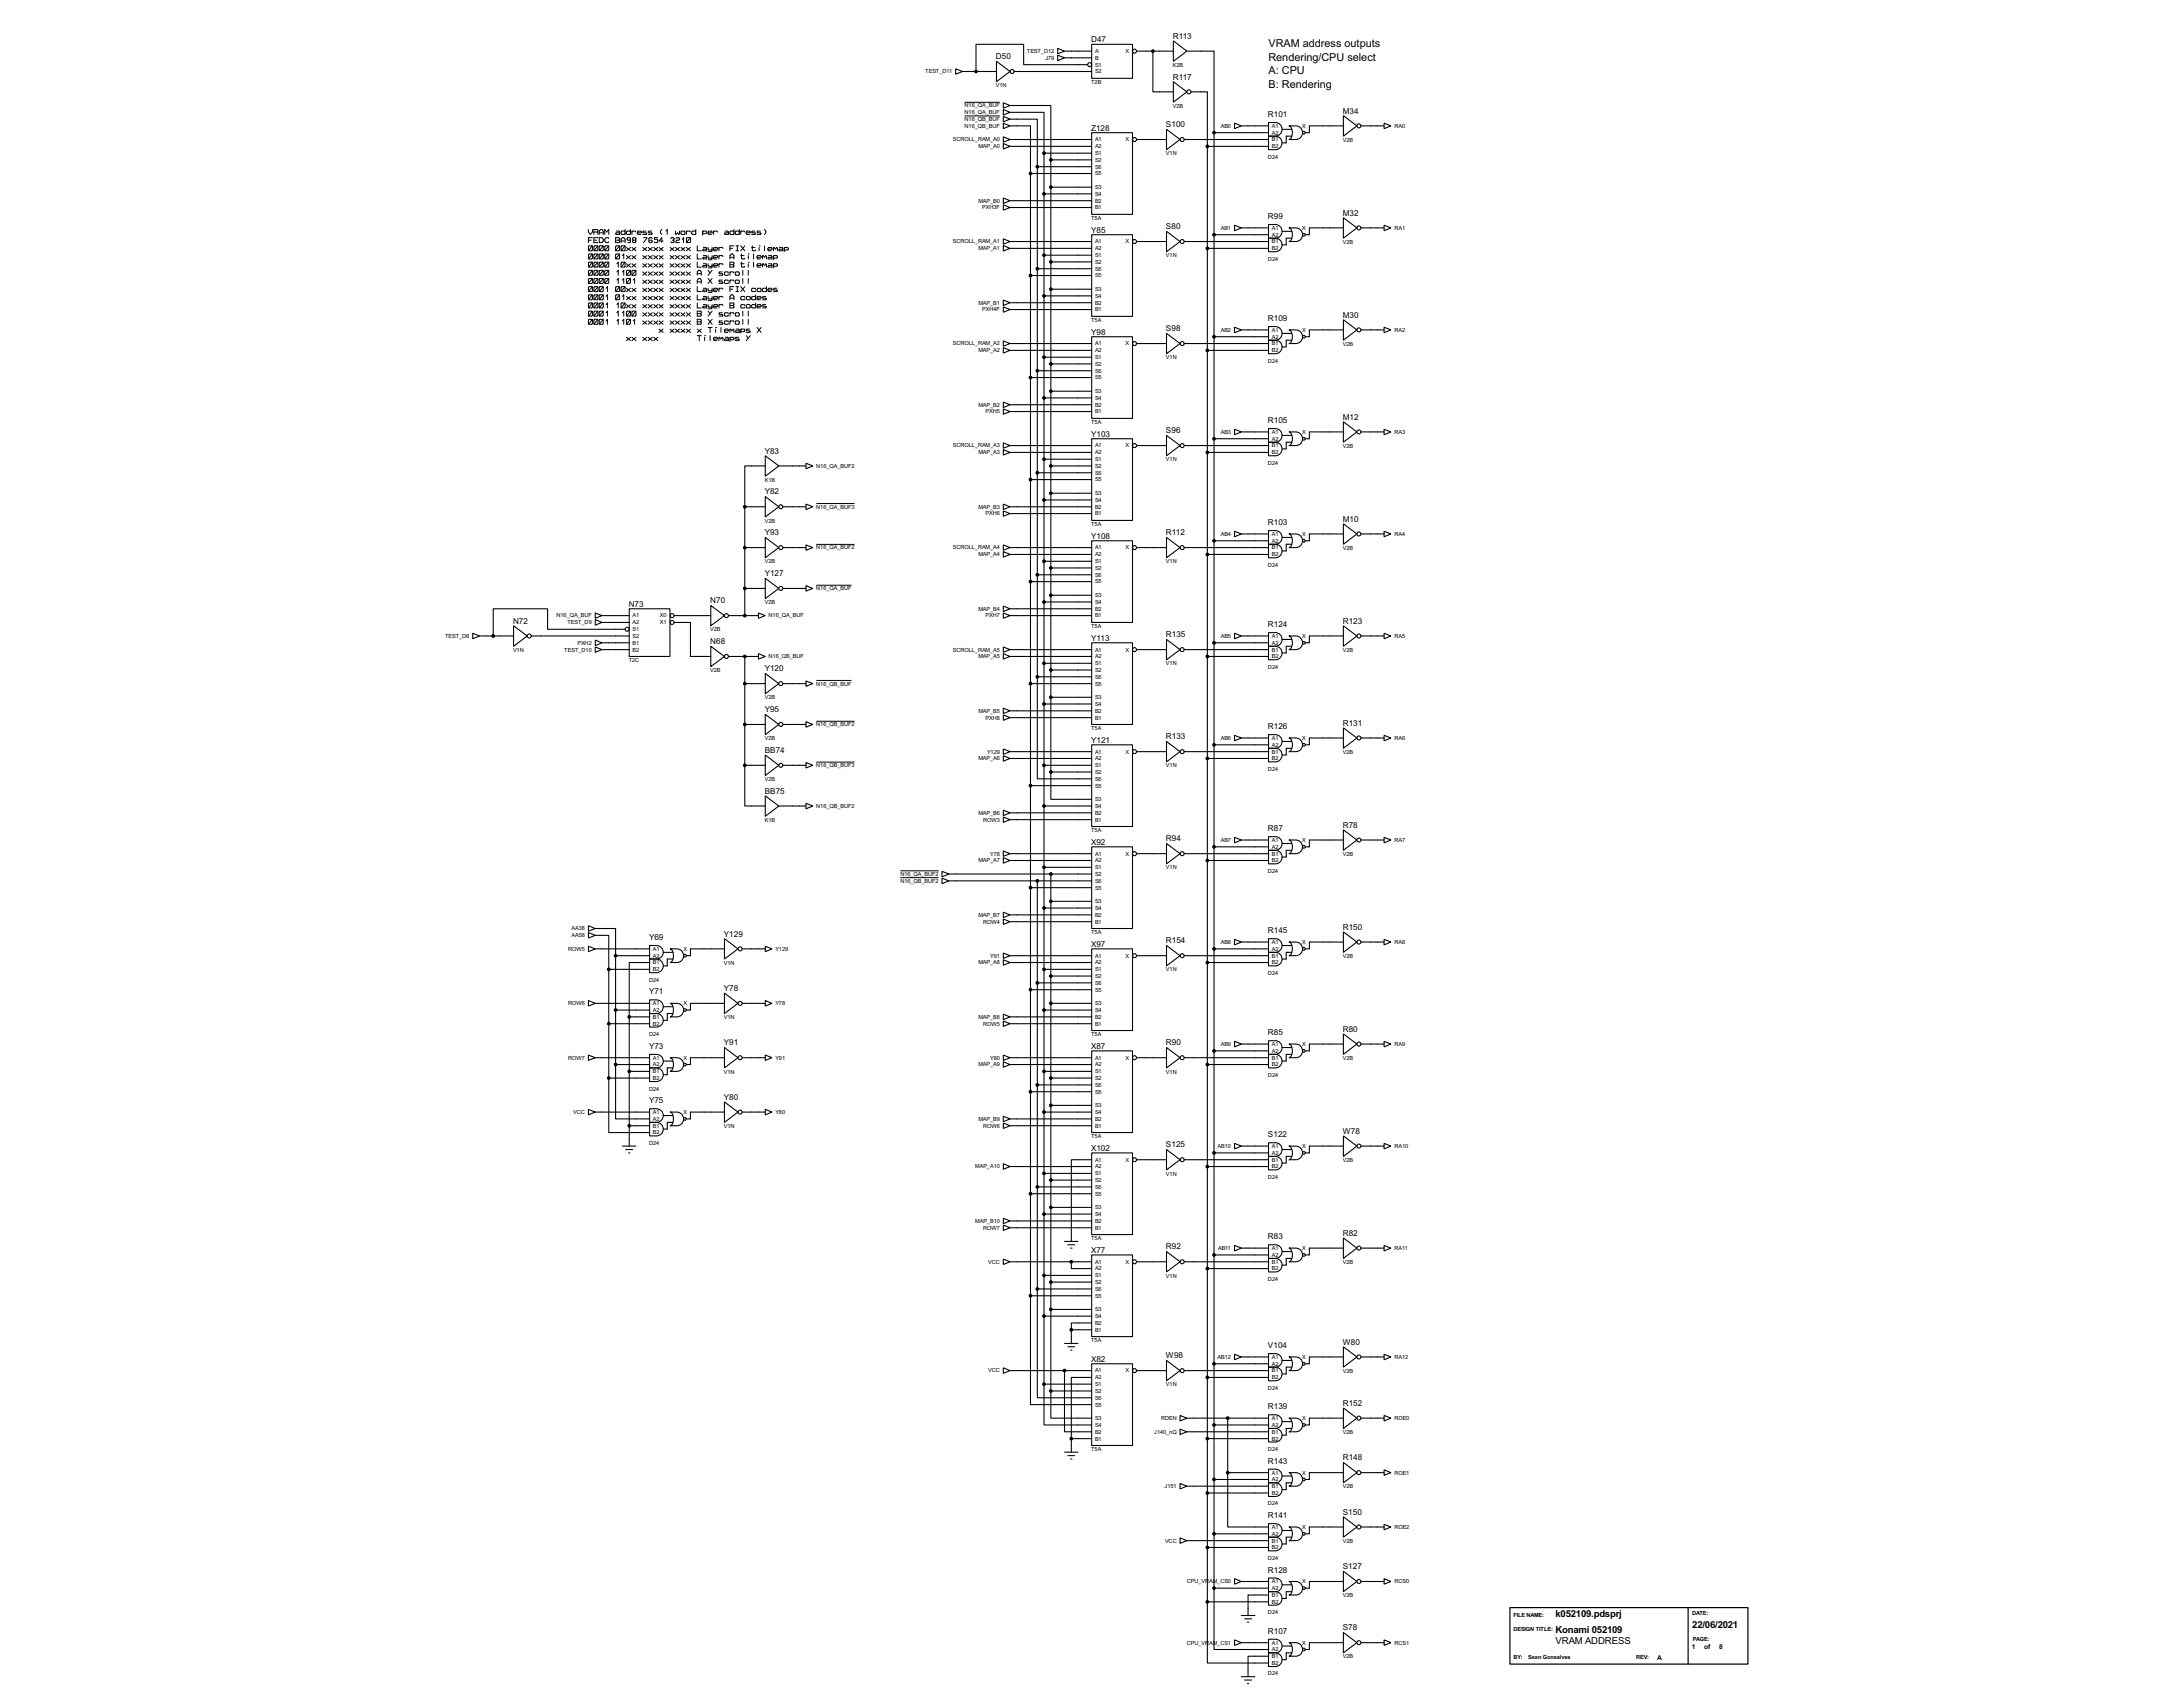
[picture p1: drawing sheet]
<svg xmlns="http://www.w3.org/2000/svg" width="815mm" height="637mm" viewBox="0 0 815 637" stroke-linecap="round" stroke-linejoin="round" font-family="sans-serif">
<defs><g id="words">
<g font-size="4.6">
<text x="473.8" y="17.6">VRAM address outputs</text>
<text x="473.8" y="22.7">Rendering/CPU select</text>
<text x="473.8" y="27.8">A: CPU</text>
<text x="473.8" y="32.9">B: Rendering</text>
</g>
<g font-size="4">
<text x="581" y="604">k052109.pdsprj</text>
<text x="581" y="609.7">Konami 052109</text>
<text x="632" y="608">22/06/2021</text>
<text x="581" y="614.1">VRAM ADDRESS</text>
</g>
<g font-size="3.4">
<text x="407.5" y="15.7">D47</text>
<text x="438" y="14.5">R113</text>
<text x="372" y="22.1">D50</text>
<text x="438" y="29.7">R117</text>
<text x="435.5" y="47.5">S100</text>
<text x="473.6" y="43.7">R101</text>
<text x="501.5" y="42.4">M34</text>
<text x="407.5" y="48.7">Z128</text>
<text x="473.6" y="81.8">R99</text>
<text x="501.5" y="80.5">M32</text>
<text x="407.5" y="86.8">Y85</text>
<text x="435.5" y="85.6">S80</text>
<text x="473.6" y="119.9">R109</text>
<text x="501.5" y="118.6">M30</text>
<text x="407.5" y="124.9">Y98</text>
<text x="435.5" y="123.7">S98</text>
<text x="435.5" y="161.8">S96</text>
<text x="473.6" y="158">R105</text>
<text x="501.5" y="156.7">M12</text>
<text x="407.5" y="163">Y103</text>
<text x="285.6" y="169.4">Y83</text>
<text x="285.6" y="184.7">Y82</text>
<text x="473.6" y="196.1">R103</text>
<text x="501.5" y="194.8">M10</text>
<text x="285.6" y="199.9">Y93</text>
<text x="407.5" y="201.1">Y108</text>
<text x="435.5" y="199.9">R112</text>
<text x="285.6" y="215.2">Y127</text>
<text x="234.8" y="226.5">N73</text>
<text x="265.3" y="225.3">N70</text>
<text x="191.6" y="232.9">N72</text>
<text x="501.5" y="232.9">R123</text>
<text x="407.5" y="239.2">Y113</text>
<text x="435.5" y="238">R135</text>
<text x="473.6" y="234.2">R124</text>
<text x="265.3" y="240.6">N68</text>
<text x="285.6" y="250.7">Y120</text>
<text x="285.6" y="266">Y95</text>
<text x="473.6" y="272.3">R126</text>
<text x="501.5" y="271">R131</text>
<text x="285.6" y="281.2">BB74</text>
<text x="407.5" y="277.4">Y121</text>
<text x="435.5" y="276.1">R133</text>
<text x="285.6" y="296.4">BB75</text>
<text x="473.6" y="310.4">R87</text>
<text x="501.5" y="309.1">R78</text>
<text x="407.5" y="315.5">X92</text>
<text x="435.5" y="314.2">R94</text>
<text x="501.5" y="347.2">R150</text>
<text x="242.4" y="351">Y69</text>
<text x="270.4" y="349.8">Y129</text>
<text x="407.5" y="353.6">X97</text>
<text x="435.5" y="352.3">R154</text>
<text x="473.6" y="348.5">R145</text>
<text x="242.4" y="371.4">Y71</text>
<text x="270.4" y="370.1">Y78</text>
<text x="473.6" y="386.6">R85</text>
<text x="501.5" y="385.3">R80</text>
<text x="242.4" y="391.7">Y73</text>
<text x="270.4" y="390.4">Y91</text>
<text x="407.5" y="391.7">X87</text>
<text x="435.5" y="390.4">R90</text>
<text x="242.4" y="412">Y75</text>
<text x="270.4" y="410.7">Y80</text>
<text x="473.6" y="424.7">S122</text>
<text x="501.5" y="423.4">W78</text>
<text x="407.5" y="429.8">X102</text>
<text x="435.5" y="428.5">S125</text>
<text x="501.5" y="461.5">R82</text>
<text x="407.5" y="467.9">X77</text>
<text x="435.5" y="466.6">R92</text>
<text x="473.6" y="462.8">R83</text>
<text x="473.6" y="503.4">V104</text>
<text x="501.5" y="502.2">W80</text>
<text x="407.5" y="508.5">X82</text>
<text x="435.5" y="507.3">W98</text>
<text x="473.6" y="526.3">R139</text>
<text x="501.5" y="525">R152</text>
<text x="501.5" y="545.4">R148</text>
<text x="473.6" y="546.6">R143</text>
<text x="473.6" y="566.9">R141</text>
<text x="501.5" y="565.7">S150</text>
<text x="473.6" y="587.3">R128</text>
<text x="501.5" y="586">S127</text>
<text x="473.6" y="610.1">R107</text>
<text x="501.5" y="608.9">S78</text>
</g>
<g font-size="2.8">
<text x="631.9" y="615.7">1</text>
<text x="636.4" y="615.7">of</text>
<text x="642" y="615.7">8</text>
<text x="619" y="619.8">A</text>
</g>
<g font-size="2.4">
<text x="383.5" y="19.8">TEST_D12</text>
<text x="390.4" y="22.3">J79</text>
<text x="409" y="19.8">A</text>
<text x="409" y="22.3">B</text>
<text x="420.3" y="19.8">X</text>
<text x="345.6" y="27.4">TEST_D11</text>
<text x="409" y="27.4">S2</text>
<text x="409" y="24.8">S1</text>
<text x="438" y="25">K2B</text>
<text x="372" y="32.6">V1N</text>
<text x="407.5" y="31.3">T2B</text>
<text x="360.3" y="40.1">N16_QA_BUF</text>
<text x="438" y="40.2">V2B</text>
<text x="360.3" y="42.7">N16_QA_BUF</text>
<text x="360.3" y="45.2">N16_QB_BUF</text>
<text x="360.3" y="47.7">N16_QB_BUF</text>
<text x="455.9" y="47.7">AB0</text>
<text x="475" y="47.7">A1</text>
<text x="486.4" y="47.7">X</text>
<text x="520.8" y="47.7">RA0</text>
<text x="355.9" y="52.8">SCROLL_RAM_A0</text>
<text x="409" y="52.8">A1</text>
<text x="420.3" y="52.8">X</text>
<text x="475" y="52.8">B1</text>
<text x="475" y="50.2">A2</text>
<text x="501.5" y="52.9">V2B</text>
<text x="365.4" y="55.4">MAP_A0</text>
<text x="409" y="55.4">A2</text>
<text x="409" y="57.9">S1</text>
<text x="435.5" y="58">V1N</text>
<text x="473.6" y="59.3">D24</text>
<text x="475" y="55.4">B2</text>
<text x="409" y="60.4">S2</text>
<text x="409" y="62.9">S6</text>
<text x="409" y="65.5">S5</text>
<text x="409" y="70.6">S3</text>
<text x="365.4" y="75.6">MAP_B0</text>
<text x="409" y="73.1">S4</text>
<text x="409" y="75.6">B2</text>
<text x="366.8" y="78.2">PXH3F</text>
<text x="407.5" y="82.2">T5A</text>
<text x="409" y="78.2">B1</text>
<text x="455.9" y="85.8">AB1</text>
<text x="475" y="85.8">A1</text>
<text x="475" y="88.3">A2</text>
<text x="486.4" y="85.8">X</text>
<text x="520.8" y="85.8">RA1</text>
<text x="355.9" y="90.9">SCROLL_RAM_A1</text>
<text x="365.4" y="93.5">MAP_A1</text>
<text x="409" y="90.9">A1</text>
<text x="409" y="93.5">A2</text>
<text x="409" y="96">S1</text>
<text x="420.3" y="90.9">X</text>
<text x="475" y="90.9">B1</text>
<text x="475" y="93.5">B2</text>
<text x="501.5" y="91">V2B</text>
<text x="409" y="98.5">S2</text>
<text x="409" y="101">S6</text>
<text x="435.5" y="96.1">V1N</text>
<text x="473.6" y="97.4">D24</text>
<text x="409" y="103.6">S5</text>
<text x="365.4" y="113.7">MAP_B1</text>
<text x="409" y="108.7">S3</text>
<text x="409" y="111.2">S4</text>
<text x="409" y="113.7">B2</text>
<text x="366.8" y="116.3">PXH4F</text>
<text x="409" y="116.3">B1</text>
<text x="407.5" y="120.3">T5A</text>
<text x="455.9" y="123.9">AB2</text>
<text x="475" y="123.9">A1</text>
<text x="486.4" y="123.9">X</text>
<text x="520.8" y="123.9">RA2</text>
<text x="355.9" y="129">SCROLL_RAM_A2</text>
<text x="365.4" y="131.6">MAP_A2</text>
<text x="409" y="129">A1</text>
<text x="409" y="131.6">A2</text>
<text x="420.3" y="129">X</text>
<text x="475" y="129">B1</text>
<text x="475" y="131.6">B2</text>
<text x="475" y="126.4">A2</text>
<text x="501.5" y="129.1">V2B</text>
<text x="409" y="134.1">S1</text>
<text x="409" y="136.6">S2</text>
<text x="435.5" y="134.2">V1N</text>
<text x="473.6" y="135.5">D24</text>
<text x="409" y="139.1">S6</text>
<text x="409" y="141.7">S5</text>
<text x="409" y="146.8">S3</text>
<text x="409" y="149.3">S4</text>
<text x="365.4" y="151.8">MAP_B2</text>
<text x="368.1" y="154.4">PXH5</text>
<text x="409" y="151.8">B2</text>
<text x="409" y="154.4">B1</text>
<text x="407.5" y="158.4">T5A</text>
<text x="355.9" y="167.1">SCROLL_RAM_A3</text>
<text x="409" y="167.1">A1</text>
<text x="420.3" y="167.1">X</text>
<text x="455.9" y="162">AB3</text>
<text x="475" y="162">A1</text>
<text x="475" y="167.1">B1</text>
<text x="475" y="164.5">A2</text>
<text x="486.4" y="162">X</text>
<text x="501.5" y="167.2">V2B</text>
<text x="520.8" y="162">RA3</text>
<text x="365.4" y="169.7">MAP_A3</text>
<text x="409" y="169.7">A2</text>
<text x="409" y="172.2">S1</text>
<text x="435.5" y="172.3">V1N</text>
<text x="473.6" y="173.6">D24</text>
<text x="475" y="169.7">B2</text>
<text x="285.6" y="179.9">K1B</text>
<text x="304.9" y="174.7">N16_QA_BUF2</text>
<text x="409" y="174.7">S2</text>
<text x="409" y="177.2">S6</text>
<text x="409" y="179.8">S5</text>
<text x="409" y="184.9">S3</text>
<text x="304.9" y="189.9">N16_QA_BUF3</text>
<text x="365.4" y="189.9">MAP_B3</text>
<text x="409" y="187.4">S4</text>
<text x="409" y="189.9">B2</text>
<text x="285.6" y="195.2">V2B</text>
<text x="368.1" y="192.5">PXH6</text>
<text x="407.5" y="196.5">T5A</text>
<text x="409" y="192.5">B1</text>
<text x="455.9" y="200.1">AB4</text>
<text x="475" y="200.1">A1</text>
<text x="475" y="202.6">A2</text>
<text x="486.4" y="200.1">X</text>
<text x="520.8" y="200.1">RA4</text>
<text x="304.9" y="205.2">N16_QA_BUF2</text>
<text x="355.9" y="205.2">SCROLL_RAM_A4</text>
<text x="365.4" y="207.8">MAP_A4</text>
<text x="409" y="205.2">A1</text>
<text x="409" y="207.8">A2</text>
<text x="420.3" y="205.2">X</text>
<text x="475" y="205.2">B1</text>
<text x="475" y="207.8">B2</text>
<text x="501.5" y="205.3">V2B</text>
<text x="285.6" y="210.4">V2B</text>
<text x="409" y="210.3">S1</text>
<text x="409" y="212.8">S2</text>
<text x="409" y="215.3">S6</text>
<text x="435.5" y="210.4">V1N</text>
<text x="473.6" y="211.7">D24</text>
<text x="304.9" y="220.5">N16_QA_BUF</text>
<text x="409" y="217.9">S5</text>
<text x="285.6" y="225.7">V2B</text>
<text x="409" y="223">S3</text>
<text x="409" y="225.5">S4</text>
<text x="207.9" y="230.6">N16_QA_BUF</text>
<text x="211.9" y="233.2">TEST_D9</text>
<text x="236.3" y="230.6">A1</text>
<text x="236.3" y="233.2">A2</text>
<text x="246.5" y="230.6">X0</text>
<text x="246.5" y="233.2">X1</text>
<text x="287.1" y="230.6">N16_QA_BUF</text>
<text x="365.4" y="228">MAP_B4</text>
<text x="368.1" y="230.6">PXH7</text>
<text x="409" y="228">B2</text>
<text x="409" y="230.6">B1</text>
<text x="166.2" y="238.2">TEST_D8</text>
<text x="236.3" y="238.2">S2</text>
<text x="236.3" y="235.7">S1</text>
<text x="265.3" y="235.8">V2B</text>
<text x="407.5" y="234.6">T5A</text>
<text x="455.9" y="238.2">AB5</text>
<text x="475" y="238.2">A1</text>
<text x="486.4" y="238.2">X</text>
<text x="520.8" y="238.2">RA5</text>
<text x="191.6" y="243.4">V1N</text>
<text x="210.8" y="243.3">TEST_D10</text>
<text x="215.7" y="240.7">PXH2</text>
<text x="236.3" y="240.7">B1</text>
<text x="236.3" y="243.3">B2</text>
<text x="287.1" y="245.9">N16_QB_BUF</text>
<text x="355.9" y="243.3">SCROLL_RAM_A5</text>
<text x="365.4" y="245.9">MAP_A5</text>
<text x="409" y="243.3">A1</text>
<text x="409" y="245.9">A2</text>
<text x="420.3" y="243.3">X</text>
<text x="475" y="243.3">B1</text>
<text x="475" y="245.9">B2</text>
<text x="475" y="240.7">A2</text>
<text x="501.5" y="243.4">V2B</text>
<text x="234.8" y="247.3">T2C</text>
<text x="265.3" y="251.1">V2B</text>
<text x="409" y="248.4">S1</text>
<text x="409" y="250.9">S2</text>
<text x="435.5" y="248.5">V1N</text>
<text x="473.6" y="249.8">D24</text>
<text x="304.9" y="256">N16_QB_BUF</text>
<text x="409" y="253.4">S6</text>
<text x="409" y="256">S5</text>
<text x="285.6" y="261.2">V2B</text>
<text x="409" y="261.1">S3</text>
<text x="409" y="263.6">S4</text>
<text x="365.4" y="266.1">MAP_B5</text>
<text x="368.1" y="268.7">PXH8</text>
<text x="409" y="266.1">B2</text>
<text x="409" y="268.7">B1</text>
<text x="304.9" y="271.3">N16_QB_BUF2</text>
<text x="407.5" y="272.7">T5A</text>
<text x="285.6" y="276.5">V2B</text>
<text x="368.7" y="281.4">Y129</text>
<text x="409" y="281.4">A1</text>
<text x="420.3" y="281.4">X</text>
<text x="455.9" y="276.3">AB6</text>
<text x="475" y="276.3">A1</text>
<text x="475" y="281.4">B1</text>
<text x="475" y="278.9">A2</text>
<text x="486.4" y="276.3">X</text>
<text x="501.5" y="281.6">V2B</text>
<text x="520.8" y="276.3">RA6</text>
<text x="304.9" y="286.5">N16_QB_BUF3</text>
<text x="365.4" y="284">MAP_A6</text>
<text x="409" y="284">A2</text>
<text x="409" y="286.5">S1</text>
<text x="435.5" y="286.6">V1N</text>
<text x="473.6" y="287.9">D24</text>
<text x="475" y="284">B2</text>
<text x="285.6" y="291.7">V2B</text>
<text x="409" y="289">S2</text>
<text x="409" y="291.6">S6</text>
<text x="409" y="294.1">S5</text>
<text x="409" y="299.2">S3</text>
<text x="304.9" y="301.7">N16_QB_BUF2</text>
<text x="365.4" y="304.3">MAP_B6</text>
<text x="409" y="301.7">S4</text>
<text x="409" y="304.3">B2</text>
<text x="285.6" y="307">K1B</text>
<text x="367.2" y="306.8">ROW3</text>
<text x="407.5" y="310.8">T5A</text>
<text x="409" y="306.8">B1</text>
<text x="455.9" y="314.4">AB7</text>
<text x="475" y="314.4">A1</text>
<text x="475" y="317">A2</text>
<text x="486.4" y="314.4">X</text>
<text x="520.8" y="314.4">RA7</text>
<text x="365.4" y="322.1">MAP_A7</text>
<text x="369.8" y="319.5">Y78</text>
<text x="409" y="319.5">A1</text>
<text x="409" y="322.1">A2</text>
<text x="420.3" y="319.5">X</text>
<text x="475" y="319.5">B1</text>
<text x="475" y="322.1">B2</text>
<text x="501.5" y="319.7">V2B</text>
<text x="336.3" y="327.1">N16_QA_BUF2</text>
<text x="336.3" y="329.7">N16_QB_BUF2</text>
<text x="409" y="324.6">S1</text>
<text x="409" y="327.1">S2</text>
<text x="409" y="329.7">S6</text>
<text x="435.5" y="324.7">V1N</text>
<text x="473.6" y="326">D24</text>
<text x="409" y="332.2">S5</text>
<text x="409" y="337.3">S3</text>
<text x="409" y="339.8">S4</text>
<text x="213.5" y="347.5">AA38</text>
<text x="365.4" y="342.4">MAP_B7</text>
<text x="367.2" y="344.9">ROW4</text>
<text x="409" y="342.4">B2</text>
<text x="409" y="344.9">B1</text>
<text x="213.5" y="350">AA58</text>
<text x="407.5" y="348.9">T5A</text>
<text x="455.9" y="352.5">AB8</text>
<text x="475" y="352.5">A1</text>
<text x="486.4" y="352.5">X</text>
<text x="520.8" y="352.5">RA8</text>
<text x="212.2" y="355.1">ROW5</text>
<text x="243.9" y="355.1">A1</text>
<text x="243.9" y="357.6">A2</text>
<text x="255.2" y="355.1">X</text>
<text x="289.6" y="355.1">Y129</text>
<text x="369.8" y="357.6">Y91</text>
<text x="409" y="357.6">A1</text>
<text x="420.3" y="357.6">X</text>
<text x="475" y="357.6">B1</text>
<text x="475" y="355.1">A2</text>
<text x="501.5" y="357.8">V2B</text>
<text x="243.9" y="360.2">B1</text>
<text x="243.9" y="362.7">B2</text>
<text x="270.4" y="360.3">V1N</text>
<text x="365.4" y="360.2">MAP_A8</text>
<text x="409" y="360.2">A2</text>
<text x="409" y="362.7">S1</text>
<text x="409" y="365.2">S2</text>
<text x="435.5" y="362.8">V1N</text>
<text x="473.6" y="364.1">D24</text>
<text x="475" y="360.2">B2</text>
<text x="242.4" y="366.6">D24</text>
<text x="409" y="367.8">S6</text>
<text x="409" y="370.3">S5</text>
<text x="212.2" y="375.4">ROW6</text>
<text x="243.9" y="375.4">A1</text>
<text x="243.9" y="377.9">A2</text>
<text x="255.2" y="375.4">X</text>
<text x="289.6" y="375.4">Y78</text>
<text x="409" y="375.4">S3</text>
<text x="409" y="377.9">S4</text>
<text x="243.9" y="380.5">B1</text>
<text x="243.9" y="383">B2</text>
<text x="270.4" y="380.6">V1N</text>
<text x="365.4" y="380.5">MAP_B8</text>
<text x="367.2" y="383">ROW5</text>
<text x="409" y="380.5">B2</text>
<text x="409" y="383">B1</text>
<text x="242.4" y="387">D24</text>
<text x="407.5" y="387">T5A</text>
<text x="212.2" y="395.7">ROW7</text>
<text x="243.9" y="395.7">A1</text>
<text x="255.2" y="395.7">X</text>
<text x="289.6" y="395.7">Y91</text>
<text x="369.8" y="395.7">Y80</text>
<text x="409" y="395.7">A1</text>
<text x="420.3" y="395.7">X</text>
<text x="455.9" y="390.6">AB9</text>
<text x="475" y="390.6">A1</text>
<text x="475" y="395.7">B1</text>
<text x="475" y="393.2">A2</text>
<text x="486.4" y="390.6">X</text>
<text x="501.5" y="395.8">V2B</text>
<text x="520.8" y="390.6">RA9</text>
<text x="243.9" y="400.8">B1</text>
<text x="243.9" y="398.3">A2</text>
<text x="270.4" y="400.9">V1N</text>
<text x="365.4" y="398.3">MAP_A9</text>
<text x="409" y="398.3">A2</text>
<text x="409" y="400.8">S1</text>
<text x="435.5" y="400.9">V1N</text>
<text x="475" y="398.3">B2</text>
<text x="242.4" y="407.3">D24</text>
<text x="243.9" y="403.3">B2</text>
<text x="409" y="403.3">S2</text>
<text x="409" y="405.9">S6</text>
<text x="473.6" y="402.2">D24</text>
<text x="409" y="408.4">S5</text>
<text x="409" y="413.5">S3</text>
<text x="214.1" y="416">VCC</text>
<text x="243.9" y="416">A1</text>
<text x="243.9" y="418.6">A2</text>
<text x="255.2" y="416">X</text>
<text x="289.6" y="416">Y80</text>
<text x="365.4" y="418.6">MAP_B9</text>
<text x="409" y="416">S4</text>
<text x="409" y="418.6">B2</text>
<text x="243.9" y="421.1">B1</text>
<text x="243.9" y="423.7">B2</text>
<text x="270.4" y="421.3">V1N</text>
<text x="367.2" y="421.1">ROW6</text>
<text x="407.5" y="425.1">T5A</text>
<text x="409" y="421.1">B1</text>
<text x="242.4" y="427.6">D24</text>
<text x="454.8" y="428.7">AB10</text>
<text x="475" y="428.7">A1</text>
<text x="475" y="431.3">A2</text>
<text x="486.4" y="428.7">X</text>
<text x="520.8" y="428.7">RA10</text>
<text x="364.3" y="436.4">MAP_A10</text>
<text x="409" y="433.8">A1</text>
<text x="409" y="436.4">A2</text>
<text x="420.3" y="433.8">X</text>
<text x="475" y="433.8">B1</text>
<text x="475" y="436.4">B2</text>
<text x="501.5" y="434">V2B</text>
<text x="409" y="438.9">S1</text>
<text x="409" y="441.4">S2</text>
<text x="409" y="444">S6</text>
<text x="435.5" y="439">V1N</text>
<text x="473.6" y="440.3">D24</text>
<text x="409" y="446.5">S5</text>
<text x="409" y="451.6">S3</text>
<text x="409" y="454.1">S4</text>
<text x="364.3" y="456.7">MAP_B10</text>
<text x="367.2" y="459.2">ROW7</text>
<text x="409" y="456.7">B2</text>
<text x="409" y="459.2">B1</text>
<text x="407.5" y="463.2">T5A</text>
<text x="454.9" y="466.8">AB11</text>
<text x="475" y="466.8">A1</text>
<text x="486.4" y="466.8">X</text>
<text x="520.8" y="466.8">RA11</text>
<text x="369" y="471.9">VCC</text>
<text x="409" y="471.9">A1</text>
<text x="420.3" y="471.9">X</text>
<text x="475" y="471.9">B1</text>
<text x="475" y="469.4">A2</text>
<text x="501.5" y="472.1">V2B</text>
<text x="409" y="474.5">A2</text>
<text x="409" y="477">S1</text>
<text x="409" y="479.5">S2</text>
<text x="435.5" y="477.1">V1N</text>
<text x="473.6" y="478.4">D24</text>
<text x="475" y="474.5">B2</text>
<text x="409" y="482.1">S6</text>
<text x="409" y="484.6">S5</text>
<text x="409" y="489.7">S3</text>
<text x="409" y="492.2">S4</text>
<text x="409" y="494.8">B2</text>
<text x="409" y="497.3">B1</text>
<text x="407.5" y="501.3">T5A</text>
<text x="454.8" y="507.5">AB12</text>
<text x="475" y="507.5">A1</text>
<text x="486.4" y="507.5">X</text>
<text x="520.8" y="507.5">RA12</text>
<text x="369" y="512.6">VCC</text>
<text x="409" y="512.6">A1</text>
<text x="409" y="515.1">A2</text>
<text x="420.3" y="512.6">X</text>
<text x="475" y="512.6">B1</text>
<text x="475" y="515.1">B2</text>
<text x="475" y="510">A2</text>
<text x="501.5" y="512.7">V2B</text>
<text x="409" y="517.6">S1</text>
<text x="409" y="520.2">S2</text>
<text x="435.5" y="517.8">V1N</text>
<text x="473.6" y="519">D24</text>
<text x="409" y="522.7">S6</text>
<text x="409" y="525.3">S5</text>
<text x="409" y="530.3">S3</text>
<text x="409" y="532.9">S4</text>
<text x="433.6" y="530.3">RDEN</text>
<text x="475" y="530.3">A1</text>
<text x="475" y="532.9">A2</text>
<text x="486.4" y="530.3">X</text>
<text x="520.8" y="530.3">ROE0</text>
<text x="409" y="535.4">B2</text>
<text x="409" y="538">B1</text>
<text x="431.1" y="535.4">J140_nQ</text>
<text x="475" y="535.4">B1</text>
<text x="475" y="538">B2</text>
<text x="501.5" y="535.6">V2B</text>
<text x="407.5" y="541.9">T5A</text>
<text x="473.6" y="541.9">D24</text>
<text x="475" y="550.7">A1</text>
<text x="486.4" y="550.7">X</text>
<text x="520.8" y="550.7">ROE1</text>
<text x="435" y="555.7">J151</text>
<text x="475" y="555.7">B1</text>
<text x="475" y="553.2">A2</text>
<text x="501.5" y="555.9">V2B</text>
<text x="473.6" y="562.2">D24</text>
<text x="475" y="558.3">B2</text>
<text x="475" y="571">A1</text>
<text x="475" y="573.5">A2</text>
<text x="486.4" y="571">X</text>
<text x="520.8" y="571">ROE2</text>
<text x="435.1" y="576.1">VCC</text>
<text x="475" y="576.1">B1</text>
<text x="475" y="578.6">B2</text>
<text x="501.5" y="576.2">V2B</text>
<text x="473.6" y="582.5">D24</text>
<text x="443.3" y="591.3">CPU_VRAM_CS0</text>
<text x="475" y="591.3">A1</text>
<text x="475" y="593.8">A2</text>
<text x="486.4" y="591.3">X</text>
<text x="520.8" y="591.3">RCS0</text>
<text x="475" y="596.4">B1</text>
<text x="475" y="598.9">B2</text>
<text x="501.5" y="596.5">V2B</text>
<text x="473.6" y="602.9">D24</text>
<text x="565.2" y="603.8">FILE NAME:</text>
<text x="632" y="603.3">DATE:</text>
<text x="565.2" y="609.2">DESIGN TITLE:</text>
<text x="443.3" y="614.2">CPU_VRAM_CS1</text>
<text x="475" y="614.2">A1</text>
<text x="475" y="616.7">A2</text>
<text x="486.4" y="614.2">X</text>
<text x="520.8" y="614.2">RCS1</text>
<text x="632.3" y="612.7">PAGE:</text>
<text x="475" y="619.2">B1</text>
<text x="475" y="621.8">B2</text>
<text x="501.5" y="619.4">V2B</text>
<text x="565.2" y="619.5">BY:</text>
<text x="570.8" y="619.5">Sean Gonsalves</text>
<text x="611.1" y="619.6">REV:</text>
<text x="473.6" y="625.7">D24</text>
</g>
</g></defs>
<g fill="none" stroke="#000" stroke-width=".4">
<path d="M395 18.1l2.6 1-2.6 1zM397.6 19.1h10.1M407.7 16.6h15.3v12.7h-15.3zM424.5 19.1h13.7M430.6 19.1v15.2h7.6M438.2 15.3l5.1 3.8-5.1 3.8zM443.3 19.1h10.1v30.5M356.9 25.7l2.6 1-2.6 1zM359.5 26.7h12.7M372.2 22.9l5 3.8-5 3.8zM374.7 38.4l2.5 1-2.5 1zM377.2 39.4h15.3v20.3"/>
<path d="M378.8 26.7h28.9M395 20.6l2.6 1-2.6 1.1zM397.6 21.6h10.1M406.2 24.2h-23.9v-7.6h-17.8v10.1M438.2 30.5l5.1 3.8-5.1 3.9zM444.8 34.3h6.1v20.4M374.7 51.1l2.5 1-2.5 1zM374.7 40.9l2.5 1.1-2.5 1zM374.7 43.5l2.5 1-2.5 1zM374.7 46l2.5 1-2.5 1.1zM374.7 53.6l2.5 1.1-2.5 1zM377.2 42h12.7v15.2"/>
<path d="M377.2 44.5h10.2v17.8M377.2 47h7.7v17.8M377.2 52.1h30.5M377.2 54.7h30.5M389.9 57.2v459.7M389.9 57.2h17.8M392.5 59.7h15.2M392.5 59.7v228.6M407.7 49.6h15.3v30.5h-15.3zM424.5 52.1h11.2M435.7 48.3l5 3.8-5 3.8zM442.3 52.1h31.5"/>
<path d="M450.9 54.7h22.9M450.9 54.7v543.5M453.4 49.6h20.4M453.4 49.6v543.5M461.1 46l2.5 1-2.5 1.1zM463.6 47h10.2M473.8 45.8a5 5 0 0 1 4.1 .5 2.57 2.57 0 0 1 .8 2.8 2.57 2.57 0 0 1-2.4 1.8h-2.5zM473.8 50.9a5 5 0 0 1 4.1 .5 2.54 2.54 0 0 1 .8 2.8 2.54 2.54 0 0 1-2.4 1.7h-2.5zM478.8 48.3h3.6M481.4 47a5 5 0 0 1 4.1 .6 2.55 2.55 0 0 1 .8 2.8 2.55 2.55 0 0 1-2.4 1.7h-2.5a3.1 3.1 0 0 0 .9-4.3zM482.4 50.9h-2v2.5h-1.6M501.7 43.2l5.1 3.8-5.1 3.9z"/>
<path d="M501.7 47h-12.7v2.6h-1.5M508.3 47h8.6M516.9 46l2.6 1-2.6 1.1zM374.7 76.5l2.5 1-2.5 1zM374.7 74l2.5 1-2.5 1zM377.2 77.5h30.5M377.2 75h30.5M384.9 64.8h22.8M384.9 64.8v419.1M387.4 62.3h20.3M387.4 62.3v190.5M389.9 72.4h17.8"/>
<path d="M392.5 69.9h15.2M374.7 89.2l2.5 1-2.5 1zM374.7 91.7l2.5 1.1-2.5 1zM377.2 90.2h30.5M377.2 92.8h30.5M389.9 95.3h17.8M392.5 97.8h15.2M407.7 87.7h15.3v30.5h-15.3zM424.5 90.2h11.2M435.7 86.4l5 3.8-5 3.8zM442.3 90.2h31.5M450.9 92.8h22.9"/>
<path d="M453.4 87.7h20.4M461.1 84.1l2.5 1-2.5 1.1zM463.6 85.1h10.2M473.8 83.9a5 5 0 0 1 4.1 .5 2.57 2.57 0 0 1 .8 2.8 2.57 2.57 0 0 1-2.4 1.8h-2.5zM473.8 89a5 5 0 0 1 4.1 .5 2.54 2.54 0 0 1 .8 2.8 2.54 2.54 0 0 1-2.4 1.7h-2.5zM478.8 86.4h3.6M481.4 85.1a5 5 0 0 1 4.1 .6 2.55 2.55 0 0 1 .8 2.8 2.55 2.55 0 0 1-2.4 1.7h-2.5a3.1 3.1 0 0 0 .9-4.3zM482.4 89h-2v2.5h-1.6M501.7 81.3l5.1 3.8-5.1 3.9zM501.7 85.1h-12.7v2.6h-1.5M508.3 85.1h8.6M516.9 84.1l2.6 1-2.6 1.1z"/>
<path d="M374.7 114.6l2.5 1-2.5 1zM374.7 112.1l2.5 1-2.5 1zM377.2 115.6h30.5M377.2 113.1h30.5M384.9 102.9h22.8M387.4 100.4h20.3M389.9 110.5h17.8M392.5 108h15.2M501.7 119.4l5.1 3.8-5.1 3.9zM374.7 127.3l2.5 1-2.5 1zM374.7 129.8l2.5 1.1-2.5 1zM377.2 128.3h30.5"/>
<path d="M377.2 130.9h30.5M387.4 138.5h20.3M389.9 133.4h17.8M392.5 135.9h15.2M407.7 125.8h15.3v30.5h-15.3zM424.5 128.3h11.2M435.7 124.5l5 3.8-5 3.8zM442.3 128.3h31.5M450.9 130.9h22.9M453.4 125.8h20.4M461.1 122.2l2.5 1-2.5 1.1zM463.6 123.2h10.2"/>
<path d="M473.8 122a5 5 0 0 1 4.1 .5 2.57 2.57 0 0 1 .8 2.8 2.57 2.57 0 0 1-2.4 1.8h-2.5zM473.8 127.1a5 5 0 0 1 4.1 .5 2.54 2.54 0 0 1 .8 2.8 2.54 2.54 0 0 1-2.4 1.7h-2.5zM478.8 124.5h3.6M481.4 123.2a5 5 0 0 1 4.1 .6 2.55 2.55 0 0 1 .8 2.8 2.55 2.55 0 0 1-2.4 1.7h-2.5a3.1 3.1 0 0 0 .9-4.3zM482.4 127.1h-2v2.5h-1.6M501.7 123.2h-12.7v2.6h-1.5M508.3 123.2h8.6M516.9 122.2l2.6 1-2.6 1.1zM374.7 152.7l2.5 1-2.5 1zM374.7 150.2l2.5 1-2.5 1zM377.2 153.7h30.5M377.2 151.2h30.5"/>
<path d="M384.9 141h22.8M389.9 148.6h17.8M392.5 146.1h15.2M501.7 157.5l5.1 3.8-5.1 3.9zM285.8 170.2l5.1 3.8-5.1 3.9zM285.8 174h-7.6v15.3M290.9 174h10.1M301 173l2.6 1-2.6 1.1zM374.7 165.4l2.5 1-2.5 1zM374.7 167.9l2.5 1.1-2.5 1zM377.2 166.4h30.5M377.2 169h30.5"/>
<path d="M384.9 179.1h22.8M387.4 176.6h20.3M389.9 171.5h17.8M392.5 174h15.2M407.7 163.9h15.3v30.5h-15.3zM424.5 166.4h11.2M435.7 162.6l5 3.8-5 3.8zM442.3 166.4h31.5M450.9 169h22.9M453.4 163.9h20.4M461.1 160.3l2.5 1-2.5 1.1zM463.6 161.3h10.2"/>
<path d="M473.8 160.1a5 5 0 0 1 4.1 .5 2.57 2.57 0 0 1 .8 2.8 2.57 2.57 0 0 1-2.4 1.8h-2.5zM473.8 165.2a5 5 0 0 1 4.1 .5 2.54 2.54 0 0 1 .8 2.8 2.54 2.54 0 0 1-2.4 1.7h-2.5zM478.8 162.6h3.6M481.4 161.3a5 5 0 0 1 4.1 .6 2.55 2.55 0 0 1 .8 2.8 2.55 2.55 0 0 1-2.4 1.7h-2.5a3.1 3.1 0 0 0 .9-4.3zM482.4 165.2h-2v2.5h-1.6M501.7 161.3h-12.7v2.6h-1.5M508.3 161.3h8.6M516.9 160.3l2.6 1-2.6 1.1zM278.2 189.3h7.6M278.2 189.3v40.6M285.8 185.5l5.1 3.8-5.1 3.8zM292.4 189.3h8.6"/>
<path d="M301 188.3l2.6 1-2.6 1zM374.7 190.8l2.5 1-2.5 1zM374.7 188.3l2.5 1-2.5 1zM377.2 191.8h30.5M377.2 189.3h30.5M389.9 186.7h17.8M392.5 184.2h15.2M461.1 198.4l2.5 1-2.5 1.1zM463.6 199.4h10.2M473.8 198.2a5 5 0 0 1 4.1 .5 2.57 2.57 0 0 1 .8 2.8 2.57 2.57 0 0 1-2.4 1.8h-2.5zM481.4 199.4a5 5 0 0 1 4.1 .6 2.55 2.55 0 0 1 .8 2.8 2.55 2.55 0 0 1-2.4 1.7h-2.5a3.1 3.1 0 0 0 .9-4.3zM501.7 195.6l5.1 3.8-5.1 3.9z"/>
<path d="M501.7 199.4h-12.7v2.6h-1.5M508.3 199.4h8.6M516.9 198.4l2.6 1-2.6 1.1zM278.2 204.5h7.6M278.2 219.8h7.6M285.8 216l5.1 3.8-5.1 3.8zM285.8 200.7l5.1 3.8-5.1 3.8zM292.4 204.5h8.6M292.4 219.8h8.6M301 218.7l2.6 1.1-2.6 1zM301 203.5l2.6 1-2.6 1zM374.7 203.5l2.5 1-2.5 1z"/>
<path d="M374.7 206l2.5 1.1-2.5 1zM377.2 204.5h30.5M377.2 207.1h30.5M384.9 217.2h22.8M387.4 214.7h20.3M389.9 209.6h17.8M392.5 212.1h15.2M407.7 202h15.3v30.5h-15.3zM424.5 204.5h11.2M435.7 200.7l5 3.8-5 3.8zM442.3 204.5h31.5M450.9 207.1h22.9"/>
<path d="M453.4 202h20.4M473.8 203.3a5 5 0 0 1 4.1 .5 2.54 2.54 0 0 1 .8 2.8 2.54 2.54 0 0 1-2.4 1.7h-2.5zM478.8 200.7h3.6M482.4 203.3h-2v2.5h-1.6M176.6 236.5l2.5 1-2.5 1.1zM179.1 237.5h12.7M191.8 233.7l5.1 3.8-5.1 3.9zM198.4 237.5h36.6M222.3 228.9l2.5 1-2.5 1zM222.3 231.4l2.5 1.1-2.5 1zM222.3 239.1l2.5 1-2.5 1zM224.8 229.9h10.2"/>
<path d="M224.8 232.5h10.2M233.5 235h-29v-7.6h-20.3v10.1M235 227.4h15.2v17.8h-15.2zM251.8 232.5h6.1v12.7h7.6M251.8 229.9h13.7M265.5 226.1l5.1 3.8-5.1 3.8zM272.1 229.9h11.2M283.3 228.9l2.5 1-2.5 1zM374.7 226.4l2.5 1-2.5 1zM374.7 228.9l2.5 1-2.5 1zM377.2 227.4h30.5M377.2 229.9h30.5"/>
<path d="M389.9 224.8h17.8M392.5 222.3h15.2M435.7 238.8l5 3.8-5 3.8zM461.1 236.5l2.5 1-2.5 1.1zM463.6 237.5h10.2M473.8 236.3a5 5 0 0 1 4.1 .5 2.57 2.57 0 0 1 .8 2.8 2.57 2.57 0 0 1-2.4 1.8h-2.5zM478.8 238.8h3.6M481.4 237.5a5 5 0 0 1 4.1 .6 2.55 2.55 0 0 1 .8 2.8 2.55 2.55 0 0 1-2.4 1.7h-2.5a3.1 3.1 0 0 0 .9-4.3zM501.7 233.7l5.1 3.8-5.1 3.9zM501.7 237.5h-12.7v2.6h-1.5M508.3 237.5h8.6M516.9 236.5l2.6 1-2.6 1.1z"/>
<path d="M222.3 241.6l2.5 1-2.5 1zM224.8 242.6h10.2M224.8 240.1h10.2M265.5 241.4l5.1 3.8-5.1 3.8zM272.1 245.2h11.2M278.2 255.3h7.6M278.2 245.2v40.6M283.3 244.1l2.5 1.1-2.5 1zM285.8 251.5l5.1 3.8-5.1 3.8zM292.4 255.3h8.6M301 254.3l2.6 1-2.6 1zM374.7 241.6l2.5 1-2.5 1z"/>
<path d="M374.7 244.1l2.5 1.1-2.5 1zM377.2 242.6h30.5M377.2 245.2h30.5M384.9 255.3h22.8M387.4 252.8v38.1h20.3M387.4 252.8h20.3M389.9 247.7h17.8M392.5 250.2h15.2M407.7 240.1h15.3v30.5h-15.3zM424.5 242.6h11.2M442.3 242.6h31.5M450.9 245.2h22.9"/>
<path d="M453.4 240.1h20.4M473.8 241.4a5 5 0 0 1 4.1 .5 2.54 2.54 0 0 1 .8 2.8 2.54 2.54 0 0 1-2.4 1.7h-2.5zM482.4 241.4h-2v2.5h-1.6M278.2 270.6h7.6M285.8 266.8l5.1 3.8-5.1 3.8zM292.4 270.6h8.6M301 269.5l2.6 1.1-2.6 1zM374.7 264.5l2.5 1-2.5 1zM374.7 267l2.5 1-2.5 1zM374.7 279.7l2.5 1-2.5 1zM377.2 265.5h30.5M377.2 268h30.5"/>
<path d="M389.9 262.9h17.8M392.5 260.4h15.2M407.7 278.2h15.3v30.5h-15.3zM435.7 276.9l5 3.8-5 3.8zM453.4 278.2h20.4M461.1 274.6l2.5 1-2.5 1.1zM463.6 275.6h10.2M473.8 274.4a5 5 0 0 1 4.1 .5 2.57 2.57 0 0 1 .8 2.8 2.57 2.57 0 0 1-2.4 1.8h-2.5zM473.8 279.5a5 5 0 0 1 4.1 .5 2.54 2.54 0 0 1 .8 2.8 2.54 2.54 0 0 1-2.4 1.7h-2.5zM478.8 276.9h3.6M481.4 275.6a5 5 0 0 1 4.1 .6 2.55 2.55 0 0 1 .8 2.8 2.55 2.55 0 0 1-2.4 1.7h-2.5a3.1 3.1 0 0 0 .9-4.3zM482.4 279.5h-2v2.5h-1.6"/>
<path d="M501.7 271.8l5.1 3.8-5.1 3.9zM501.7 275.6h-12.7v2.6h-1.5M508.3 275.6h8.6M516.9 274.6l2.6 1-2.6 1.1zM278.2 285.8v15.2h7.6M278.2 285.8h7.6M285.8 297.2l5.1 3.8-5.1 3.9zM285.8 282l5.1 3.8-5.1 3.8zM292.4 285.8h8.6M301 284.8l2.6 1-2.6 1zM374.7 282.2l2.5 1.1-2.5 1zM377.2 280.7h30.5"/>
<path d="M377.2 283.3h30.5M384.9 293.4h22.8M389.9 285.8h17.8M392.5 288.3v10.2h15.2M392.5 288.3h15.2M424.5 280.7h11.2M442.3 280.7h31.5M450.9 283.3h22.9M290.9 301h10.1M301 300l2.6 1-2.6 1.1zM374.7 302.6l2.5 1-2.5 1zM374.7 305.1l2.5 1-2.5 1z"/>
<path d="M374.7 317.8l2.5 1-2.5 1zM377.2 318.8h30.5M377.2 303.6h30.5M377.2 306.1h30.5M389.9 301h17.8M407.7 316.3h15.3v30.5h-15.3zM424.5 318.8h11.2M435.7 315l5 3.8-5 3.8zM442.3 318.8h31.5M453.4 316.3h20.4M461.1 312.7l2.5 1-2.5 1.1zM463.6 313.7h10.2"/>
<path d="M473.8 312.5a5 5 0 0 1 4.1 .5 2.57 2.57 0 0 1 .8 2.8 2.57 2.57 0 0 1-2.4 1.8h-2.5zM473.8 317.6a5 5 0 0 1 4.1 .5 2.54 2.54 0 0 1 .8 2.8 2.54 2.54 0 0 1-2.4 1.7h-2.5zM478.8 315h3.6M481.4 313.7a5 5 0 0 1 4.1 .6 2.55 2.55 0 0 1 .8 2.8 2.55 2.55 0 0 1-2.4 1.7h-2.5a3.1 3.1 0 0 0 .9-4.3zM482.4 317.6h-2v2.5h-1.6M501.7 309.9l5.1 3.8-5.1 3.9zM501.7 313.7h-12.7v2.6h-1.5M508.3 313.7h8.6M516.9 312.7l2.6 1-2.6 1.1zM351.8 325.4l2.6 1-2.6 1.1zM351.8 328l2.6 1-2.6 1zM354.4 326.4h53.3"/>
<path d="M354.4 329h53.3M374.7 320.3l2.5 1.1-2.5 1zM377.2 321.4h30.5M384.9 331.5h22.8M387.4 329v152.4M389.9 323.9h17.8M389.9 339.1h17.8M392.5 326.4v193.1M392.5 336.6h15.2M450.9 321.4h22.9M219.8 345.7l2.5 1.1-2.5 1zM219.8 348.3l2.5 1-2.5 1z"/>
<path d="M219.8 353.4l2.5 1-2.5 1zM222.3 346.8h7.6v10.1M222.3 349.3h5.1v12.7M222.3 354.4h20.3M229.9 356.9h12.7M229.9 356.9v40.7M242.6 353.1a5.1 5.1 0 0 1 4.1 .5 2.52 2.52 0 0 1 .9 2.9 2.52 2.52 0 0 1-2.4 1.7h-2.6zM242.6 358.2a5 5 0 0 1 4.1 .5 2.55 2.55 0 0 1 .9 2.8 2.55 2.55 0 0 1-2.4 1.8h-2.6zM242.6 359.5h-7.6v20.3M247.7 355.7h3.6M250.2 354.4a5.1 5.1 0 0 1 4.2 .5 2.56 2.56 0 0 1 .8 2.8 2.56 2.56 0 0 1-2.4 1.8h-2.6a3.1 3.1 0 0 0 .9-4.4zM251.3 358.2h-2.1v2.5h-1.5"/>
<path d="M270.6 350.6l5 3.8-5 3.8zM270.6 354.4h-12.7v2.5h-1.6M277.2 354.4h8.6M285.8 353.4l2.5 1-2.5 1zM374.7 340.7l2.5 1-2.5 1zM374.7 343.2l2.5 1-2.5 1zM374.7 355.9l2.5 1-2.5 1zM374.7 358.4l2.5 1.1-2.5 1zM377.2 356.9h30.5M377.2 359.5h30.5M377.2 341.7h30.5M377.2 344.2h30.5"/>
<path d="M407.7 354.4h15.3v30.5h-15.3zM424.5 356.9h11.2M435.7 353.1l5 3.8-5 3.8zM442.3 356.9h31.5M450.9 359.5h22.9M453.4 354.4h20.4M461.1 350.8l2.5 1-2.5 1.1zM463.6 351.8h10.2M473.8 350.6a5 5 0 0 1 4.1 .5 2.57 2.57 0 0 1 .8 2.8 2.57 2.57 0 0 1-2.4 1.8h-2.5zM473.8 355.7a5 5 0 0 1 4.1 .5 2.54 2.54 0 0 1 .8 2.8 2.54 2.54 0 0 1-2.4 1.7h-2.5zM478.8 353.1h3.6M481.4 351.8a5 5 0 0 1 4.1 .6 2.55 2.55 0 0 1 .8 2.8 2.55 2.55 0 0 1-2.4 1.7h-2.5a3.1 3.1 0 0 0 .9-4.3z"/>
<path d="M482.4 355.7h-2v2.5h-1.6M501.7 348l5.1 3.8-5.1 3.9zM501.7 351.8h-12.7v2.6h-1.5M508.3 351.8h8.6M516.9 350.8l2.6 1-2.6 1.1zM219.8 373.7l2.5 1-2.5 1zM222.3 374.7h20.3M227.4 362h15.2M227.4 362v40.6M229.9 377.2h12.7M235 379.8h7.6M235 379.8v48.2"/>
<path d="M242.6 373.4a5.1 5.1 0 0 1 4.1 .5 2.55 2.55 0 0 1 .9 2.9 2.55 2.55 0 0 1-2.4 1.7h-2.6zM242.6 378.5a5.1 5.1 0 0 1 4.1 .5 2.52 2.52 0 0 1 .9 2.9 2.52 2.52 0 0 1-2.4 1.7h-2.6zM247.7 376h3.6M250.2 374.7a5.2 5.2 0 0 1 4.2 .5 2.54 2.54 0 0 1 .8 2.9 2.54 2.54 0 0 1-2.4 1.7h-2.6a3.1 3.1 0 0 0 .9-4.4zM251.3 378.5h-2.1v2.6h-1.5M270.6 370.9l5 3.8-5 3.8zM270.6 374.7h-12.7v2.5h-1.6M277.2 374.7h8.6M285.8 373.7l2.5 1-2.5 1zM374.7 378.8l2.5 1-2.5 1zM377.2 379.8h30.5M384.9 369.6h22.8"/>
<path d="M387.4 367.1h20.3M389.9 362h17.8M389.9 377.2h17.8M392.5 364.5h15.2M392.5 374.7h15.2M219.8 394l2.5 1-2.5 1zM222.3 395h20.3M227.4 382.3h15.2M229.9 397.6v20.3h12.7M229.9 397.6h12.7M242.6 393.8a5.1 5.1 0 0 1 4.1 .5 2.53 2.53 0 0 1 .9 2.8 2.53 2.53 0 0 1-2.4 1.7h-2.6zM242.6 398.8a5.1 5.1 0 0 1 4.1 .5 2.55 2.55 0 0 1 .9 2.9 2.55 2.55 0 0 1-2.4 1.7h-2.6z"/>
<path d="M247.7 396.3h3.6M250.2 395a5.1 5.1 0 0 1 4.2 .5 2.57 2.57 0 0 1 .8 2.9 2.57 2.57 0 0 1-2.4 1.7h-2.6a3.1 3.1 0 0 0 .9-4.4zM251.3 398.8h-2.1v2.6h-1.5M270.6 391.2l5 3.8-5 3.8zM270.6 395h-12.7v2.6h-1.6M277.2 395h8.6M285.8 394l2.5 1-2.5 1zM374.7 381.3l2.5 1-2.5 1zM374.7 394l2.5 1-2.5 1zM374.7 396.5l2.5 1.1-2.5 1zM377.2 395h30.5M377.2 397.6h30.5"/>
<path d="M377.2 382.3h30.5M407.7 392.5h15.3v30.5h-15.3zM424.5 395h11.2M435.7 391.2l5 3.8-5 3.8zM442.3 395h31.5M450.9 397.6h22.9M453.4 392.5h20.4M461.1 388.9l2.5 1-2.5 1.1zM463.6 389.9h10.2M473.8 388.7a5 5 0 0 1 4.1 .5 2.57 2.57 0 0 1 .8 2.8 2.57 2.57 0 0 1-2.4 1.8h-2.5zM473.8 393.8a5 5 0 0 1 4.1 .5 2.54 2.54 0 0 1 .8 2.8 2.54 2.54 0 0 1-2.4 1.7h-2.5zM478.8 391.2h3.6"/>
<path d="M481.4 389.9a5 5 0 0 1 4.1 .6 2.55 2.55 0 0 1 .8 2.8 2.55 2.55 0 0 1-2.4 1.7h-2.5a3.1 3.1 0 0 0 .9-4.3zM482.4 393.8h-2v2.5h-1.6M501.7 386.1l5.1 3.8-5.1 3.9zM501.7 389.9h-12.7v2.6h-1.5M508.3 389.9h8.6M516.9 388.9l2.6 1-2.6 1.1zM219.8 414.3l2.5 1-2.5 1.1zM222.3 415.3h20.3M227.4 402.6v20.4h15.2M227.4 402.6h15.2M235 400.1h7.6M242.6 414.1a5.1 5.1 0 0 1 4.1 .5 2.56 2.56 0 0 1 .9 2.8 2.56 2.56 0 0 1-2.4 1.8h-2.6z"/>
<path d="M242.6 419.2a5.1 5.1 0 0 1 4.1 .5 2.53 2.53 0 0 1 .9 2.8 2.53 2.53 0 0 1-2.4 1.7h-2.6zM247.7 416.6h3.6M250.2 415.3a5 5 0 0 1 4.2 .6 2.55 2.55 0 0 1 .8 2.8 2.55 2.55 0 0 1-2.4 1.7h-2.6a3.1 3.1 0 0 0 .9-4.3zM251.3 419.2h-2.1v2.5h-1.5M270.6 411.5l5 3.8-5 3.9zM270.6 415.3h-12.7v2.6h-1.6M277.2 415.3h8.6M285.8 414.3l2.5 1-2.5 1.1zM374.7 416.9l2.5 1-2.5 1zM374.7 419.4l2.5 1-2.5 1zM377.2 417.9h30.5M384.9 407.7h22.8"/>
<path d="M387.4 405.2h20.3M389.9 400.1h17.8M389.9 415.3h17.8M392.5 402.6h15.2M392.5 412.8h15.2M232.5 428h5M233.7 429.3h2.6M234.8 430.6h.5M235 420.4h7.6M374.7 434.6l2.5 1.1-2.5 1zM377.2 420.4h30.5M377.2 435.7h30.5"/>
<path d="M389.9 438.2h17.8M407.7 430.6h15.3v30.5h-15.3zM407.7 433.1h-7.6v30.5M424.5 433.1h11.2M435.7 429.3l5 3.8-5 3.8zM442.3 433.1h31.5M450.9 435.7h22.9M453.4 430.6h20.4M461.1 427l2.5 1-2.5 1.1zM463.6 428h10.2M473.8 426.8a5 5 0 0 1 4.1 .5 2.57 2.57 0 0 1 .8 2.8 2.57 2.57 0 0 1-2.4 1.8h-2.5zM473.8 431.9a5 5 0 0 1 4.1 .5 2.54 2.54 0 0 1 .8 2.8 2.54 2.54 0 0 1-2.4 1.7h-2.5z"/>
<path d="M478.8 429.3h3.6M481.4 428a5 5 0 0 1 4.1 .6 2.55 2.55 0 0 1 .8 2.8 2.55 2.55 0 0 1-2.4 1.7h-2.5a3.1 3.1 0 0 0 .9-4.3zM482.4 431.9h-2v2.5h-1.6M501.7 424.2l5.1 3.8-5.1 3.9zM501.7 428h-12.7v2.6h-1.5M508.3 428h8.6M516.9 427l2.6 1-2.6 1.1zM374.7 455l2.5 1-2.5 1zM374.7 457.5l2.5 1-2.5 1zM377.2 456h30.5M377.2 458.5h30.5M384.9 445.8h22.8"/>
<path d="M387.4 443.3h20.3M389.9 453.4h17.8M392.5 440.7h15.2M392.5 450.9h15.2M374.7 470.2l2.5 1-2.5 1zM377.2 471.2h30.5M389.9 476.3h17.8M392.5 478.8h15.2M397.6 463.6h5M398.8 464.9h2.6M399.9 466.1h.5M400.1 471.2v2.6h7.6"/>
<path d="M407.7 468.7h15.3v30.5h-15.3zM424.5 471.2h11.2M435.7 467.4l5 3.8-5 3.8zM442.3 471.2h31.5M450.9 473.8h22.9M453.4 468.7h20.4M461.1 465.1l2.5 1-2.5 1.1zM463.6 466.1h10.2M473.8 464.9a5 5 0 0 1 4.1 .5 2.57 2.57 0 0 1 .8 2.8 2.57 2.57 0 0 1-2.4 1.8h-2.5zM473.8 470a5 5 0 0 1 4.1 .5 2.54 2.54 0 0 1 .8 2.8 2.54 2.54 0 0 1-2.4 1.7h-2.5zM478.8 467.4h3.6M481.4 466.1a5 5 0 0 1 4.1 .6 2.55 2.55 0 0 1 .8 2.8 2.55 2.55 0 0 1-2.4 1.7h-2.5a3.1 3.1 0 0 0 .9-4.3z"/>
<path d="M482.4 470h-2v2.5h-1.6M501.7 462.3l5.1 3.8-5.1 3.9zM501.7 466.1h-12.7v2.6h-1.5M508.3 466.1h8.6M516.9 465.1l2.6 1-2.6 1.1zM384.9 483.9v40.7h22.8M384.9 483.9h22.8M387.4 481.4v40.6h20.3M387.4 481.4h20.3M389.9 491.5h17.8M392.5 489h15.2M400.1 496.6v5.1"/>
<path d="M400.1 496.6h7.6M407.7 494.1h-7.6v2.5M374.7 510.8l2.5 1.1-2.5 1zM377.2 511.9h30.5M389.9 516.9v15.3h17.8M389.9 516.9h17.8M392.5 519.5v10.1h15.2M392.5 519.5h15.2M397.6 511.9v22.8h10.1M397.6 501.7h5M398.8 503h2.6M399.9 504.2h.5"/>
<path d="M407.7 509.3h15.3v30.5h-15.3zM407.7 514.4h-7.6v22.9M424.5 511.9h11.2M435.7 508.1l5 3.8-5 3.8zM442.3 511.9h31.5M450.9 514.4h22.9M453.4 509.3h20.4M461.1 505.8l2.5 1-2.5 1zM463.6 506.8h10.2M473.8 505.5a5 5 0 0 1 4.1 .5 2.53 2.53 0 0 1 .8 2.9 2.53 2.53 0 0 1-2.4 1.7h-2.5zM473.8 510.6a4.9 4.9 0 0 1 4.1 .5 2.56 2.56 0 0 1 .8 2.8 2.56 2.56 0 0 1-2.4 1.8h-2.5zM478.8 508.1h3.6"/>
<path d="M481.4 506.8a5.1 5.1 0 0 1 4.1 .5 2.56 2.56 0 0 1 .8 2.8 2.56 2.56 0 0 1-2.4 1.8h-2.5a3.1 3.1 0 0 0 .9-4.4zM482.4 510.6h-2v2.5h-1.6M501.7 503l5.1 3.8-5.1 3.8zM501.7 506.8h-12.7v2.5h-1.5M508.3 506.8h8.6M516.9 505.8l2.6 1-2.6 1zM400.1 537.3h7.6M400.1 537.3v5M440.7 528.6l2.6 1-2.6 1.1zM440.7 533.7l2.6 1-2.6 1zM443.3 529.6h30.5M443.3 534.7h30.5"/>
<path d="M450.9 537.3h22.9M453.4 532.2h20.4M458.5 529.6v20.4M473.8 528.4a5 5 0 0 1 4.1 .5 2.57 2.57 0 0 1 .8 2.8 2.57 2.57 0 0 1-2.4 1.8h-2.5zM473.8 533.5a5 5 0 0 1 4.1 .5 2.54 2.54 0 0 1 .8 2.8 2.54 2.54 0 0 1-2.4 1.7h-2.5zM478.8 530.9h3.6M481.4 529.6a5 5 0 0 1 4.1 .6 2.55 2.55 0 0 1 .8 2.8 2.55 2.55 0 0 1-2.4 1.7h-2.5a3.1 3.1 0 0 0 .9-4.3zM482.4 533.5h-2v2.5h-1.6M501.7 525.8l5.1 3.8-5.1 3.9zM501.7 529.6h-12.7v2.6h-1.5M508.3 529.6h8.6M516.9 528.6l2.6 1-2.6 1.1z"/>
<path d="M397.6 542.3h5M398.8 543.6h2.6M399.9 544.9h.5M440.7 554l2.6 1-2.6 1.1zM443.3 555h30.5M450.9 557.6h22.9M453.4 552.5h20.4M458.5 550v20.3h15.3M458.5 550h15.3M473.8 548.7a4.9 4.9 0 0 1 4.1 .5 2.56 2.56 0 0 1 .8 2.8 2.56 2.56 0 0 1-2.4 1.8h-2.5zM473.8 553.8a5 5 0 0 1 4.1 .5 2.57 2.57 0 0 1 .8 2.8 2.57 2.57 0 0 1-2.4 1.8h-2.5zM478.8 551.2h3.6"/>
<path d="M481.4 550a5.1 5.1 0 0 1 4.1 .5 2.53 2.53 0 0 1 .8 2.8 2.53 2.53 0 0 1-2.4 1.7h-2.5a3.1 3.1 0 0 0 0-5zM482.4 553.8h-2v2.5h-1.6M501.7 546.2l5.1 3.8-5.1 3.8zM501.7 550h-12.7v2.5h-1.5M508.3 550h8.6M516.9 548.9l2.6 1.1-2.6 1zM440.7 574.3l2.6 1.1-2.6 1zM443.3 575.4h30.5M450.9 577.9h22.9M453.4 572.8h20.4M473.8 569a5 5 0 0 1 4.1 .5 2.53 2.53 0 0 1 .8 2.9 2.53 2.53 0 0 1-2.4 1.7h-2.5zM473.8 574.1a4.9 4.9 0 0 1 4.1 .5 2.56 2.56 0 0 1 .8 2.8 2.56 2.56 0 0 1-2.4 1.8h-2.5z"/>
<path d="M478.8 571.6h3.6M481.4 570.3a5.1 5.1 0 0 1 4.1 .5 2.56 2.56 0 0 1 .8 2.8 2.56 2.56 0 0 1-2.4 1.8h-2.5a3.1 3.1 0 0 0 .9-4.4zM482.4 574.1h-2v2.5h-1.6M501.7 566.5l5.1 3.8-5.1 3.8zM501.7 570.3h-12.7v2.5h-1.5M508.3 570.3h8.6M516.9 569.3l2.6 1-2.6 1zM450.9 598.2v22.9h22.9M450.9 598.2h22.9M453.4 593.1v22.9h20.4M453.4 593.1h20.4M461.1 589.6l2.5 1-2.5 1z"/>
<path d="M463.6 590.6h10.2M473.8 589.3a5 5 0 0 1 4.1 .5 2.57 2.57 0 0 1 .8 2.9 2.57 2.57 0 0 1-2.4 1.7h-2.5zM473.8 594.4a5 5 0 0 1 4.1 .5 2.53 2.53 0 0 1 .8 2.9 2.53 2.53 0 0 1-2.4 1.7h-2.5zM473.8 595.7h-7.7v7.6M478.8 591.9h3.6M481.4 590.6a5.2 5.2 0 0 1 4.1 .5 2.54 2.54 0 0 1 .8 2.9 2.54 2.54 0 0 1-2.4 1.7h-2.5a3.1 3.1 0 0 0 0-5.1zM482.4 594.4h-2v2.6h-1.6M501.7 586.8l5.1 3.8-5.1 3.8zM501.7 590.6h-12.7v2.5h-1.5M508.3 590.6h8.6M516.9 589.6l2.6 1-2.6 1zM461.1 612.4l2.5 1.1-2.5 1z"/>
<path d="M463.6 613.5h10.2M463.6 603.3h5.1M464.9 604.6h2.5M465.9 605.8h.5M473.8 612.2a4.9 4.9 0 0 1 4.1 .5 2.56 2.56 0 0 1 .8 2.8 2.56 2.56 0 0 1-2.4 1.8h-2.5zM473.8 617.3a5 5 0 0 1 4.1 .5 2.57 2.57 0 0 1 .8 2.8 2.57 2.57 0 0 1-2.4 1.8h-2.5zM473.8 618.5h-7.7v7.7M478.8 614.7h3.6M481.4 613.5a5.1 5.1 0 0 1 4.1 .5 2.53 2.53 0 0 1 .8 2.8 2.53 2.53 0 0 1-2.4 1.7h-2.5a3.1 3.1 0 0 0 0-5zM482.4 617.3h-2v2.5h-1.6M501.7 609.7l5.1 3.8-5.1 3.8zM501.7 613.5h-12.7v2.5h-1.5"/>
<path d="M508.3 613.5h8.6M516.9 612.4l2.6 1.1-2.6 1zM463.6 626.2h5.1M464.9 627.4h2.5M465.9 628.7h.5"/>
<circle cx="423.7" cy="19.1" r=".75"/>
<circle cx="378" cy="26.7" r=".75"/>
<circle cx="406.9" cy="24.2" r=".75"/>
<circle cx="444" cy="34.3" r=".75"/>
<circle cx="423.7" cy="52.1" r=".75"/>
<circle cx="441.5" cy="52.1" r=".75"/>
<circle cx="486.9" cy="49.6" r=".5"/>
<circle cx="507.5" cy="47" r=".75"/>
<circle cx="423.7" cy="90.2" r=".75"/>
<circle cx="441.5" cy="90.2" r=".75"/>
<circle cx="486.9" cy="87.7" r=".5"/>
<circle cx="507.5" cy="85.1" r=".75"/>
<circle cx="423.7" cy="128.3" r=".75"/>
<circle cx="441.5" cy="128.3" r=".75"/>
<circle cx="486.9" cy="125.8" r=".5"/>
<circle cx="507.5" cy="123.2" r=".75"/>
<circle cx="423.7" cy="166.4" r=".75"/>
<circle cx="441.5" cy="166.4" r=".75"/>
<circle cx="486.9" cy="163.9" r=".5"/>
<circle cx="507.5" cy="161.3" r=".75"/>
<circle cx="291.6" cy="189.3" r=".75"/>
<circle cx="507.5" cy="199.4" r=".75"/>
<circle cx="291.6" cy="219.8" r=".75"/>
<circle cx="291.6" cy="204.5" r=".75"/>
<circle cx="423.7" cy="204.5" r=".75"/>
<circle cx="441.5" cy="204.5" r=".75"/>
<circle cx="486.9" cy="202" r=".5"/>
<circle cx="197.6" cy="237.5" r=".75"/>
<circle cx="234.2" cy="235" r=".75"/>
<circle cx="251" cy="232.5" r=".75"/>
<circle cx="251" cy="229.9" r=".75"/>
<circle cx="271.3" cy="229.9" r=".75"/>
<circle cx="507.5" cy="237.5" r=".75"/>
<circle cx="271.3" cy="245.2" r=".75"/>
<circle cx="291.6" cy="255.3" r=".75"/>
<circle cx="423.7" cy="242.6" r=".75"/>
<circle cx="441.5" cy="242.6" r=".75"/>
<circle cx="486.9" cy="240.1" r=".5"/>
<circle cx="291.6" cy="270.6" r=".75"/>
<circle cx="486.9" cy="278.2" r=".5"/>
<circle cx="507.5" cy="275.6" r=".75"/>
<circle cx="291.6" cy="285.8" r=".75"/>
<circle cx="423.7" cy="280.7" r=".75"/>
<circle cx="441.5" cy="280.7" r=".75"/>
<circle cx="423.7" cy="318.8" r=".75"/>
<circle cx="441.5" cy="318.8" r=".75"/>
<circle cx="486.9" cy="316.3" r=".5"/>
<circle cx="507.5" cy="313.7" r=".75"/>
<circle cx="255.8" cy="356.9" r=".5"/>
<circle cx="276.4" cy="354.4" r=".75"/>
<circle cx="423.7" cy="356.9" r=".75"/>
<circle cx="441.5" cy="356.9" r=".75"/>
<circle cx="486.9" cy="354.4" r=".5"/>
<circle cx="507.5" cy="351.8" r=".75"/>
<circle cx="255.8" cy="377.2" r=".5"/>
<circle cx="276.4" cy="374.7" r=".75"/>
<circle cx="255.8" cy="397.6" r=".5"/>
<circle cx="276.4" cy="395" r=".75"/>
<circle cx="423.7" cy="395" r=".75"/>
<circle cx="441.5" cy="395" r=".75"/>
<circle cx="486.9" cy="392.5" r=".5"/>
<circle cx="507.5" cy="389.9" r=".75"/>
<circle cx="255.8" cy="417.9" r=".5"/>
<circle cx="276.4" cy="415.3" r=".75"/>
<circle cx="423.7" cy="433.1" r=".75"/>
<circle cx="441.5" cy="433.1" r=".75"/>
<circle cx="486.9" cy="430.6" r=".5"/>
<circle cx="507.5" cy="428" r=".75"/>
<circle cx="423.7" cy="471.2" r=".75"/>
<circle cx="441.5" cy="471.2" r=".75"/>
<circle cx="486.9" cy="468.7" r=".5"/>
<circle cx="507.5" cy="466.1" r=".75"/>
<circle cx="423.7" cy="511.9" r=".75"/>
<circle cx="441.5" cy="511.9" r=".75"/>
<circle cx="486.9" cy="509.3" r=".5"/>
<circle cx="507.5" cy="506.8" r=".75"/>
<circle cx="486.9" cy="532.2" r=".5"/>
<circle cx="507.5" cy="529.6" r=".75"/>
<circle cx="486.9" cy="552.5" r=".5"/>
<circle cx="507.5" cy="550" r=".75"/>
<circle cx="486.9" cy="572.8" r=".5"/>
<circle cx="507.5" cy="570.3" r=".75"/>
<circle cx="486.9" cy="593.1" r=".5"/>
<circle cx="507.5" cy="590.6" r=".75"/>
<circle cx="486.9" cy="616" r=".5"/>
<circle cx="507.5" cy="613.5" r=".75"/>
</g>
<g fill="#000" stroke="#000" stroke-width=".4">
<circle cx="430.5" cy="19.1" r=".5"/>
<circle cx="364.5" cy="26.7" r=".5"/>
<circle cx="389.9" cy="57.2" r=".5"/>
<circle cx="392.4" cy="59.7" r=".5"/>
<circle cx="450.9" cy="54.7" r=".5"/>
<circle cx="453.4" cy="49.6" r=".5"/>
<circle cx="384.8" cy="64.8" r=".5"/>
<circle cx="387.4" cy="62.3" r=".5"/>
<circle cx="389.9" cy="72.4" r=".5"/>
<circle cx="392.4" cy="69.9" r=".5"/>
<circle cx="389.9" cy="95.3" r=".5"/>
<circle cx="392.4" cy="97.8" r=".5"/>
<circle cx="450.9" cy="92.8" r=".5"/>
<circle cx="453.4" cy="87.7" r=".5"/>
<circle cx="384.8" cy="102.9" r=".5"/>
<circle cx="387.4" cy="100.4" r=".5"/>
<circle cx="389.9" cy="110.5" r=".5"/>
<circle cx="392.4" cy="108" r=".5"/>
<circle cx="387.4" cy="138.5" r=".5"/>
<circle cx="389.9" cy="133.4" r=".5"/>
<circle cx="392.4" cy="135.9" r=".5"/>
<circle cx="450.9" cy="130.9" r=".5"/>
<circle cx="453.4" cy="125.8" r=".5"/>
<circle cx="384.8" cy="141" r=".5"/>
<circle cx="389.9" cy="148.6" r=".5"/>
<circle cx="392.4" cy="146.1" r=".5"/>
<circle cx="384.8" cy="179.1" r=".5"/>
<circle cx="387.4" cy="176.6" r=".5"/>
<circle cx="389.9" cy="171.5" r=".5"/>
<circle cx="392.4" cy="174" r=".5"/>
<circle cx="450.9" cy="169" r=".5"/>
<circle cx="453.4" cy="163.9" r=".5"/>
<circle cx="278.1" cy="189.3" r=".5"/>
<circle cx="389.9" cy="186.7" r=".5"/>
<circle cx="392.4" cy="184.2" r=".5"/>
<circle cx="278.1" cy="219.8" r=".5"/>
<circle cx="278.1" cy="204.5" r=".5"/>
<circle cx="384.8" cy="217.2" r=".5"/>
<circle cx="387.4" cy="214.7" r=".5"/>
<circle cx="389.9" cy="209.6" r=".5"/>
<circle cx="392.4" cy="212.1" r=".5"/>
<circle cx="450.9" cy="207.1" r=".5"/>
<circle cx="453.4" cy="202" r=".5"/>
<circle cx="184.2" cy="237.5" r=".5"/>
<circle cx="278.1" cy="229.9" r=".5"/>
<circle cx="389.9" cy="224.8" r=".5"/>
<circle cx="392.4" cy="222.3" r=".5"/>
<circle cx="278.1" cy="245.2" r=".5"/>
<circle cx="278.1" cy="255.3" r=".5"/>
<circle cx="384.8" cy="255.3" r=".5"/>
<circle cx="387.4" cy="252.8" r=".5"/>
<circle cx="389.9" cy="247.7" r=".5"/>
<circle cx="392.4" cy="250.2" r=".5"/>
<circle cx="450.9" cy="245.2" r=".5"/>
<circle cx="453.4" cy="240.1" r=".5"/>
<circle cx="278.1" cy="270.6" r=".5"/>
<circle cx="389.9" cy="262.9" r=".5"/>
<circle cx="392.4" cy="260.4" r=".5"/>
<circle cx="453.4" cy="278.2" r=".5"/>
<circle cx="278.1" cy="285.8" r=".5"/>
<circle cx="384.8" cy="293.4" r=".5"/>
<circle cx="389.9" cy="285.8" r=".5"/>
<circle cx="392.4" cy="288.3" r=".5"/>
<circle cx="450.9" cy="283.3" r=".5"/>
<circle cx="389.9" cy="301" r=".5"/>
<circle cx="453.4" cy="316.3" r=".5"/>
<circle cx="384.8" cy="331.5" r=".5"/>
<circle cx="387.4" cy="329" r=".5"/>
<circle cx="389.9" cy="339.1" r=".5"/>
<circle cx="389.9" cy="323.9" r=".5"/>
<circle cx="392.4" cy="336.6" r=".5"/>
<circle cx="392.4" cy="326.4" r=".5"/>
<circle cx="450.9" cy="321.4" r=".5"/>
<circle cx="229.9" cy="356.9" r=".5"/>
<circle cx="450.9" cy="359.5" r=".5"/>
<circle cx="453.4" cy="354.4" r=".5"/>
<circle cx="227.3" cy="362" r=".5"/>
<circle cx="229.9" cy="377.2" r=".5"/>
<circle cx="235" cy="379.8" r=".5"/>
<circle cx="384.8" cy="369.6" r=".5"/>
<circle cx="387.4" cy="367.1" r=".5"/>
<circle cx="389.9" cy="377.2" r=".5"/>
<circle cx="389.9" cy="362" r=".5"/>
<circle cx="392.4" cy="374.7" r=".5"/>
<circle cx="392.4" cy="364.5" r=".5"/>
<circle cx="227.3" cy="382.3" r=".5"/>
<circle cx="229.9" cy="397.6" r=".5"/>
<circle cx="450.9" cy="397.6" r=".5"/>
<circle cx="453.4" cy="392.5" r=".5"/>
<circle cx="227.3" cy="402.6" r=".5"/>
<circle cx="235" cy="400.1" r=".5"/>
<circle cx="384.8" cy="407.7" r=".5"/>
<circle cx="387.4" cy="405.2" r=".5"/>
<circle cx="389.9" cy="400.1" r=".5"/>
<circle cx="389.9" cy="415.3" r=".5"/>
<circle cx="392.4" cy="402.6" r=".5"/>
<circle cx="392.4" cy="412.8" r=".5"/>
<circle cx="235" cy="420.4" r=".5"/>
<circle cx="389.9" cy="438.2" r=".5"/>
<circle cx="450.9" cy="435.7" r=".5"/>
<circle cx="453.4" cy="430.6" r=".5"/>
<circle cx="384.8" cy="445.8" r=".5"/>
<circle cx="387.4" cy="443.3" r=".5"/>
<circle cx="389.9" cy="453.4" r=".5"/>
<circle cx="392.4" cy="450.9" r=".5"/>
<circle cx="392.4" cy="440.7" r=".5"/>
<circle cx="389.9" cy="476.3" r=".5"/>
<circle cx="392.4" cy="478.8" r=".5"/>
<circle cx="400.1" cy="471.2" r=".5"/>
<circle cx="450.9" cy="473.8" r=".5"/>
<circle cx="453.4" cy="468.7" r=".5"/>
<circle cx="384.8" cy="483.9" r=".5"/>
<circle cx="387.4" cy="481.4" r=".5"/>
<circle cx="389.9" cy="491.5" r=".5"/>
<circle cx="392.4" cy="489" r=".5"/>
<circle cx="400.1" cy="496.6" r=".5"/>
<circle cx="389.9" cy="516.9" r=".5"/>
<circle cx="392.4" cy="519.5" r=".5"/>
<circle cx="397.5" cy="511.9" r=".5"/>
<circle cx="450.9" cy="514.4" r=".5"/>
<circle cx="453.4" cy="509.3" r=".5"/>
<circle cx="400.1" cy="537.3" r=".5"/>
<circle cx="450.9" cy="537.3" r=".5"/>
<circle cx="453.4" cy="532.2" r=".5"/>
<circle cx="458.5" cy="529.6" r=".5"/>
<circle cx="450.9" cy="557.6" r=".5"/>
<circle cx="453.4" cy="552.5" r=".5"/>
<circle cx="458.5" cy="550" r=".5"/>
<circle cx="450.9" cy="577.9" r=".5"/>
<circle cx="453.4" cy="572.8" r=".5"/>
<circle cx="450.9" cy="598.2" r=".5"/>
<circle cx="453.4" cy="593.1" r=".5"/>
</g>
<g fill="none" stroke="#000" stroke-width=".37">
<path d="M360.3 38.2h13.1M360.3 43.3h13.1M219.8 85.7v1l.7 .9 .8-.9v-1M219.8 89.7h1M220 91.8h1l.3 .3v1.3l-.3 .3h-1l-.2-.3v-1.3zM220 94.9h1l.3 .3v1.2l-.3 .3h-1l-.2-.3v-1.2zM220 97.9h1l.3 .3v1.3l-.3 .3h-1l-.2-.3v-1.3zM221.3 88.8h-1.5v1.8M221.3 91.8l-1.5 1.9M221.3 94.9l-1.5 1.8M221.3 97.9l-1.5 1.9M221.8 86.7h1.3"/>
<path d="M221.8 89.7h1M222.1 91.8h1l.2 .3v1.3l-.2 .3h-1l-.3-.3v-1.3zM222.1 94.9h1l.2 .3v1.2l-.2 .3h-1l-.3-.3v-1.2zM222.1 97.9h1l.2 .3v1.3l-.2 .3h-1l-.3-.3v-1.3zM223.1 86.7l.2-.4-.2-.6h-1.3v1.9M223.1 86.7l.2 .9M223.3 88.8h-1.5v1.8h1.5M223.3 91.8l-1.5 1.9M223.3 94.9l-1.5 1.8M223.3 97.9l-1.5 1.9M223.8 87.6v-1.3l.5-.6h.5l.5 .6v1.3M223.8 88.8h1l.5 .6v.6l-.5 .6h-1z"/>
<path d="M223.8 87h1.5M224.1 91.8h1l.2 .3v1.3l-.2 .3h-1l-.3-.3v-1.3zM224.1 94.9h1l.2 .3v1.2l-.2 .3h-1l-.3-.3v-1.2zM224.1 97.9h1l.2 .3v1.3l-.2 .3h-1l-.3-.3v-1.3zM225.3 91.8l-1.5 1.9M225.3 94.9l-1.5 1.8M225.3 97.9l-1.5 1.9M225.9 87.6v-1.9l.7 1 .8-1v1.9M226.1 91.8h1l.3 .3v1.3l-.3 .3h-1l-.2-.3v-1.3zM226.1 94.9h1l.3 .3v1.2l-.3 .3h-1l-.2-.3v-1.2zM226.1 97.9h1l.3 .3v1.3l-.3 .3h-1l-.2-.3v-1.3zM227.4 89.1l-.3-.3h-.7l-.5 .6v.6l.5 .6h.7l.3-.3"/>
<path d="M227.4 91.8l-1.5 1.9M227.4 94.9l-1.5 1.8M227.4 97.9l-1.5 1.9M229.9 88.8h1.3l.2 .3-.2 .6 .2 .6-.2 .3h-1.3zM229.9 89.7h1.3M230.2 86.3h1l.2 .4v.9h-1.2l-.3-.3 .3-.3h1.2M230.2 91.8h1l.2 .3v1.3l-.2 .3h-1l-.3-.3v-1.3zM230.2 94.9h1l.2 .3v1.2l-.2 .3h-1l-.3-.3v-1.2zM230.4 98.5l.5-.6v1.9M231.4 91.8l-1.5 1.9M231.4 94.9l-1.5 1.8M232 90.6v-1.2l.5-.6h.5l.5 .6v1.2"/>
<path d="M232 90h1.5M232.2 91.8h1l.3 .3v1.3l-.3 .3h-1l-.2-.3v-1.3zM232.2 97.9h1l.3 .3v1.3l-.3 .3h-1l-.2-.3v-1.3zM232.5 95.5l.5-.6v1.8M233.5 86.7l-.3-.4h-1l-.2 .4 .2 .9h1l.3-.3M233.5 85.7v1.9M233.5 91.8l-1.5 1.9M233.5 97.9l-1.5 1.9M234 92.4l1.5 1.3M234 95.5l1.5 1.2M234 98.5l1.5 1.3M235.5 86.7l-.3-.4h-1l-.2 .4 .2 .9h1l.3-.3"/>
<path d="M235.5 89.4l-.3 .3h-.7l-.3-.6 .3-.3h.7l.3 .3v1.2l-.3 .3h-.7M235.5 85.7v1.9M235.5 92.4l-1.5 1.3M235.5 95.5l-1.5 1.2M235.5 98.5l-1.5 1.3M236 86.7l.3-.4h1l.2 .4M236 86.3v1.3M236 92.4l1.5 1.3M236 95.5l1.5 1.2M236 98.5l1.5 1.3M236.5 89.7l-.2-.3 .2-.6h.8l.2 .3-.2 .6M236.5 89.7h.8"/>
<path d="M236.5 89.7l-.2 .3 .2 .6h.8l.2-.3-.2-.6M237.5 92.4l-1.5 1.3M237.5 95.5l-1.5 1.2M237.5 98.5l-1.5 1.3M238.1 87h1.5l-.3-.7h-1l-.2 .4 .2 .9h1M240.1 92.4l1.5 1.3M240.1 95.5l1.5 1.2M240.1 98.5l1.5 1.3M240.3 88.8h1.3l-1.3 1.8M241.3 86.3h-1l-.2 .4 .2 .3h1l.3 .3-.3 .3h-1.2M241.6 92.4l-1.5 1.3M241.6 95.5l-1.5 1.2"/>
<path d="M241.6 98.5l-1.5 1.3M242.1 92.4l1.5 1.3M242.1 95.5l1.5 1.2M242.1 98.5l1.5 1.3M243.4 86.3h-1l-.3 .4 .3 .3h1l.2 .3-.2 .3h-1.3M243.6 89.1l-.2-.3h-.8l-.2 .3v1.2l.2 .3h.8l.2-.3-.2-.6h-1M243.6 92.4l-1.5 1.3M243.6 95.5l-1.5 1.2M243.6 98.5l-1.5 1.3M244.2 92.4l1.5 1.3M244.2 95.5l1.5 1.2M244.2 98.5l1.5 1.3"/>
<path d="M245.7 88.8h-1.3v.6h1l.3 .9-.3 .3h-.7l-.3-.3M245.7 92.4l-1.5 1.3M245.7 95.5l-1.5 1.2M245.7 98.5l-1.5 1.3M246.2 92.4l1.5 1.3M246.2 95.5l1.5 1.2M246.2 98.5l1.5 1.3M247.2 85.7l-.5 .6v.7l.5 .6M247.7 90h-1.5l1-1.2v1.8M247.7 92.4l-1.5 1.3M247.7 95.5l-1.5 1.2M247.7 98.5l-1.5 1.3"/>
<path d="M248.7 86.3l.5-.6v1.9M250.3 92.4l1.5 1.3M250.3 95.5l1.5 1.2M250.3 98.5l1.5 1.3M250.5 89.1l.3-.3h.7l.3 .3-.3 .6M251 89.7h.5M251.5 89.7l.3 .3-.3 .6h-.7l-.3-.3M251.8 92.4l-1.5 1.3M251.8 95.5l-1.5 1.2M251.8 98.5l-1.5 1.3M252.3 86.3l.2 1.3 .5-.6 .5 .6 .3-1.3M252.3 92.4l1.5 1.3"/>
<path d="M252.3 95.5l1.5 1.2M252.3 98.5l1.5 1.3M252.5 89.1l.3-.3h.7l.3 .3-.3 .6h-.7l-.3 .3v.6h1.3M253.8 92.4l-1.5 1.3M253.8 95.5l-1.5 1.2M253.8 98.5l-1.5 1.3M254.3 92.4l1.5 1.3M254.3 95.5l1.5 1.2M254.3 98.5l1.5 1.3M254.6 86.3h1l.2 .4-.2 .9h-1l-.3-.3zM254.8 89.4l.5-.6v1.8M255.8 92.4l-1.5 1.3"/>
<path d="M255.8 95.5l-1.5 1.2M255.8 98.5l-1.5 1.3M256.4 86.7l.2-.4h1l.3 .4M256.4 86.3v1.3M256.4 92.4l1.5 1.3M256.4 95.5l1.5 1.2M256.4 98.5l1.5 1.3M256.6 88.8h1l.3 .3v1.2l-.3 .3h-1l-.2-.3v-1.2zM257.9 88.8l-1.5 1.8M257.9 92.4l-1.5 1.3M257.9 95.5l-1.5 1.2M257.9 98.5l-1.5 1.3"/>
<path d="M259.9 86.7l-.3-.4h-1l-.2 .4 .2 .9h1l.3-.3M259.9 85.7v1.9M260.4 91.8v1.9h1.5M260.4 94.9v1.8h1.5M260.4 97.9v1.9h1.5M262.4 86.7l.3-.4h1l.2 .4-.2 .6h-1l-.3-.3M262.4 86.3v1.6M262.7 98.5h1l.2 .4v.9h-1.2l-.3-.3 .3-.3h1.2M262.7 92.4h1l.2 .4v.9h-1.2l-.3-.3 .3-.3h1.2M262.7 95.5h1l.2 .3v.9h-1.2l-.3-.3 .3-.3h1.2M264.5 87h1.5l-.3-.7h-1l-.2 .4 .2 .9h1M264.5 92.4l.2 1h1l.3-.3"/>
<path d="M264.5 95.5l.2 .9h1l.3-.3M264.5 98.5l.2 1h1l.3-.3M266 92.4v1.3l-.3 .3h-1.2M266 95.5v1.2l-.3 .3h-1.2M266 98.5v1.3l-.3 .3h-1.2M266.5 86.7l.3-.4h1l.2 .4M266.5 86.3v1.3M266.5 93.1h1.5l-.2-.7h-1l-.3 .4 .3 .9h1M266.5 96.1h1.5l-.2-.6h-1l-.3 .3 .3 .9h1M266.5 99.2h1.5l-.2-.7h-1l-.3 .4 .3 .9h1M268.5 92.8l.3-.4h1l.2 .4M268.5 92.4v1.3"/>
<path d="M268.5 95.5v1.2M268.5 98.5v1.3M268.5 95.8l.3-.3h1l.2 .3M268.5 98.9l.3-.4h1l.2 .4M270.8 86.3h1l.3 .4v.9h-1.3l-.2-.3 .2-.3h1.3M272.6 96.7v-1.2l.5-.6h.5l.5 .6v1.2M272.6 97.9h1.3l.2 .3-.2 .7 .2 .6-.2 .3h-1.3zM272.6 92.8h1M272.6 96.1h1.5M272.6 98.9h1.3M274.1 86.7l-.2-.4h-1l-.3 .4 .3 .9h1l.2-.3M274.1 91.8h-1.5v1.9"/>
<path d="M274.1 85.7v1.9M274.9 91.8h1M274.9 93.7h1M275.4 91.8v1.9M276.1 86.7l-.2-.4h-1l-.3 .4 .3 .9h1l.2-.3M276.1 85.7v1.9M276.7 86.7l.2-.4h1l.3 .4M276.7 86.3v1.3M276.7 91.8l1.5 1.9M276.7 95.5h1.2M276.7 98.5h1.2M276.9 94.9v1.5l.3 .3h.7l.3-.3"/>
<path d="M276.9 97.9v1.6l.3 .3h.7l.3-.3M278.2 91.8l-1.5 1.9M278.7 87h1.5l-.2-.7h-1l-.3 .4 .3 .9h1M279.5 95.5v1.2M279.5 98.5v1.3M280.7 92.4h1.3M281 91.8v1.6l.2 .3h.8l.2-.3M281.5 94.9v1.8M281.5 97.9v1.9M282 86.3h-1l-.3 .4 .3 .3h1l.2 .3-.2 .3h-1.3M282.8 96.1h1.5l-.3-.6h-1l-.2 .3 .2 .9h1M282.8 99.2h1.5l-.3-.7h-1l-.2 .4 .2 .9h1"/>
<path d="M283.5 92.4v1.3M284 86.3h-1l-.2 .4 .2 .3h1l.3 .3-.3 .3h-1.2M284.8 95.5v1.2M284.8 98.5v1.3M284.8 95.8l.2-.3 .5 .6 .5-.6 .3 1.2M284.8 98.9l.2-.4 .5 .7 .5-.7 .3 1.3M285.5 85.7l.5 .6v.7l-.5 .6M285.5 91.8v1.9M286.8 93.1h1.5l-.2-.7h-1l-.3 .4 .3 .9h1M287.1 95.5h1l.2 .3v.9h-1.2l-.3-.3 .3-.3h1.2M287.1 98.5h1l.2 .4v.9h-1.2l-.3-.3 .3-.3h1.2M288.9 92.4v1.3"/>
<path d="M288.9 95.5v1.5M288.9 98.5v1.6M288.9 92.8l.2-.4 .5 .7 .5-.7 .3 1.3M288.9 95.8l.2-.3h1l.3 .3-.3 .6h-1l-.2-.3M288.9 98.9l.2-.4h1l.3 .4-.3 .6h-1l-.2-.3M291.1 92.4h1l.3 .4v.9h-1.3l-.2-.3 .2-.3h1.3M292.9 92.8l.3-.4h1l.2 .4-.2 .6h-1l-.3-.3M292.9 92.4v1.6M220 101h1l.3 .3v1.2l-.3 .3h-1l-.2-.3v-1.2zM220 104h1l.3 .3v1.3l-.3 .3h-1l-.2-.3v-1.3zM220 107.1h1l.3 .3v1.2l-.3 .3h-1l-.2-.3v-1.2zM220 110.1h1l.3 .3v1.3l-.3 .3h-1l-.2-.3v-1.3z"/>
<path d="M220 113.2h1l.3 .3v1.2l-.3 .3h-1l-.2-.3v-1.2zM220 116.2h1l.3 .3v1.3l-.3 .3h-1l-.2-.3v-1.3zM220 119.3h1l.3 .3v1.2l-.3 .3h-1l-.2-.3v-1.2zM221.3 101l-1.5 1.8M221.3 104l-1.5 1.9M221.3 107.1l-1.5 1.8M221.3 110.1l-1.5 1.9M221.3 113.2l-1.5 1.8M221.3 116.2l-1.5 1.9M221.3 119.3l-1.5 1.8M222.1 101h1l.2 .3v1.2l-.2 .3h-1l-.3-.3v-1.2zM222.1 104h1l.2 .3v1.3l-.2 .3h-1l-.3-.3v-1.3z"/>
<path d="M222.1 107.1h1l.2 .3v1.2l-.2 .3h-1l-.3-.3v-1.2zM222.1 110.1h1l.2 .3v1.3l-.2 .3h-1l-.3-.3v-1.3zM222.1 113.2h1l.2 .3v1.2l-.2 .3h-1l-.3-.3v-1.2zM222.1 116.2h1l.2 .3v1.3l-.2 .3h-1l-.3-.3v-1.3zM222.1 119.3h1l.2 .3v1.2l-.2 .3h-1l-.3-.3v-1.2zM223.3 101l-1.5 1.8M223.3 104l-1.5 1.9M223.3 107.1l-1.5 1.8M223.3 110.1l-1.5 1.9M223.3 113.2l-1.5 1.8M223.3 116.2l-1.5 1.9M223.3 119.3l-1.5 1.8"/>
<path d="M224.1 101h1l.2 .3v1.2l-.2 .3h-1l-.3-.3v-1.2zM224.1 104h1l.2 .3v1.3l-.2 .3h-1l-.3-.3v-1.3zM224.1 107.1h1l.2 .3v1.2l-.2 .3h-1l-.3-.3v-1.2zM224.1 110.1h1l.2 .3v1.3l-.2 .3h-1l-.3-.3v-1.3zM224.1 113.2h1l.2 .3v1.2l-.2 .3h-1l-.3-.3v-1.2zM224.1 116.2h1l.2 .3v1.3l-.2 .3h-1l-.3-.3v-1.3zM224.1 119.3h1l.2 .3v1.2l-.2 .3h-1l-.3-.3v-1.2zM225.3 101l-1.5 1.8M225.3 104l-1.5 1.9M225.3 107.1l-1.5 1.8M225.3 110.1l-1.5 1.9M225.3 113.2l-1.5 1.8"/>
<path d="M225.3 116.2l-1.5 1.9M225.3 119.3l-1.5 1.8M226.1 101h1l.3 .3v1.2l-.3 .3h-1l-.2-.3v-1.2zM226.1 104h1l.3 .3v1.3l-.3 .3h-1l-.2-.3v-1.3zM226.4 116.8l.5-.6v1.9M226.4 107.7l.5-.6v1.8M226.4 110.7l.5-.6v1.9M226.4 113.8l.5-.6v1.8M226.4 119.9l.5-.6v1.8M227.4 101l-1.5 1.8M227.4 104l-1.5 1.9M230.2 107.1h1l.2 .3v1.2l-.2 .3h-1l-.3-.3v-1.2z"/>
<path d="M230.2 110.1h1l.2 .3v1.3l-.2 .3h-1l-.3-.3v-1.3zM230.4 101.6l.5-.6v1.8M230.4 104.6l.5-.6v1.9M230.4 113.8l.5-.6v1.8M230.4 116.8l.5-.6v1.9M230.4 119.9l.5-.6v1.8M231.4 107.1l-1.5 1.8M231.4 110.1l-1.5 1.9M232.2 107.1h1l.3 .3v1.2l-.3 .3h-1l-.2-.3v-1.2zM232.2 113.2h1l.3 .3v1.2l-.3 .3h-1l-.2-.3v-1.2zM232.5 110.7l.5-.6v1.9M232.5 101.6l.5-.6v1.8"/>
<path d="M232.5 104.6l.5-.6v1.9M232.5 116.8l.5-.6v1.9M232.5 119.9l.5-.6v1.8M233.5 107.1l-1.5 1.8M233.5 113.2l-1.5 1.8M234 107.7l1.5 1.2M234 110.7l1.5 1.3M234 113.8l1.5 1.2M234.2 101h1l.3 .3v1.2l-.3 .3h-1l-.2-.3v-1.2zM234.2 104h1l.3 .3v1.3l-.3 .3h-1l-.2-.3v-1.3zM234.2 116.2h1l.3 .3v1.3l-.3 .3h-1l-.2-.3v-1.3zM234.2 119.3h1l.3 .3v1.2l-.3 .3h-1l-.2-.3v-1.2z"/>
<path d="M235.5 107.7l-1.5 1.2M235.5 110.7l-1.5 1.3M235.5 113.8l-1.5 1.2M235.5 101l-1.5 1.8M235.5 104l-1.5 1.9M235.5 116.2l-1.5 1.9M235.5 119.3l-1.5 1.8M236 107.7l1.5 1.2M236 110.7l1.5 1.3M236 113.8l1.5 1.2M236.3 101h1l.2 .3v1.2l-.2 .3h-1l-.3-.3v-1.2zM236.3 116.2h1l.2 .3v1.3l-.2 .3h-1l-.3-.3v-1.3z"/>
<path d="M236.5 119.9l.5-.6v1.8M236.5 104.6l.5-.6v1.9M237.5 107.7l-1.5 1.2M237.5 110.7l-1.5 1.3M237.5 113.8l-1.5 1.2M237.5 101l-1.5 1.8M237.5 116.2l-1.5 1.9M240.1 101.6l1.5 1.2M240.1 104.6l1.5 1.3M240.1 107.7l1.5 1.2M240.1 110.7l1.5 1.3M240.1 113.8l1.5 1.2"/>
<path d="M240.1 116.8l1.5 1.3M240.1 119.9l1.5 1.2M241.6 101.6l-1.5 1.2M241.6 104.6l-1.5 1.3M241.6 107.7l-1.5 1.2M241.6 110.7l-1.5 1.3M241.6 113.8l-1.5 1.2M241.6 116.8l-1.5 1.3M241.6 119.9l-1.5 1.2M242.1 101.6l1.5 1.2M242.1 104.6l1.5 1.3M242.1 107.7l1.5 1.2"/>
<path d="M242.1 110.7l1.5 1.3M242.1 113.8l1.5 1.2M242.1 116.8l1.5 1.3M242.1 119.9l1.5 1.2M243.6 101.6l-1.5 1.2M243.6 104.6l-1.5 1.3M243.6 107.7l-1.5 1.2M243.6 110.7l-1.5 1.3M243.6 113.8l-1.5 1.2M243.6 116.8l-1.5 1.3M243.6 119.9l-1.5 1.2M244.2 101.6l1.5 1.2"/>
<path d="M244.2 104.6l1.5 1.3M244.2 107.7l1.5 1.2M244.2 110.7l1.5 1.3M244.2 113.8l1.5 1.2M244.2 116.8l1.5 1.3M244.2 119.9l1.5 1.2M245.7 101.6l-1.5 1.2M245.7 104.6l-1.5 1.3M245.7 107.7l-1.5 1.2M245.7 110.7l-1.5 1.3M245.7 113.8l-1.5 1.2M245.7 116.8l-1.5 1.3"/>
<path d="M245.7 119.9l-1.5 1.2M246.2 101.6l1.5 1.2M246.2 104.6l1.5 1.3M246.2 107.7l1.5 1.2M246.2 110.7l1.5 1.3M246.2 113.8l1.5 1.2M246.2 116.8l1.5 1.3M246.2 119.9l1.5 1.2M247.7 101.6l-1.5 1.2M247.7 104.6l-1.5 1.3M247.7 107.7l-1.5 1.2M247.7 110.7l-1.5 1.3"/>
<path d="M247.7 113.8l-1.5 1.2M247.7 116.8l-1.5 1.3M247.7 119.9l-1.5 1.2M250.3 101.6l1.5 1.2M250.3 104.6l1.5 1.3M250.3 107.7l1.5 1.2M250.3 110.7l1.5 1.3M250.3 113.8l1.5 1.2M250.3 116.8l1.5 1.3M250.3 119.9l1.5 1.2M251.8 101.6l-1.5 1.2M251.8 104.6l-1.5 1.3"/>
<path d="M251.8 107.7l-1.5 1.2M251.8 110.7l-1.5 1.3M251.8 113.8l-1.5 1.2M251.8 116.8l-1.5 1.3M251.8 119.9l-1.5 1.2M252.3 107.7l1.5 1.2M252.3 110.7l1.5 1.3M252.3 113.8l1.5 1.2M252.3 101.6l1.5 1.2M252.3 104.6l1.5 1.3M252.3 116.8l1.5 1.3M252.3 119.9l1.5 1.2"/>
<path d="M253.8 101.6l-1.5 1.2M253.8 104.6l-1.5 1.3M253.8 107.7l-1.5 1.2M253.8 110.7l-1.5 1.3M253.8 113.8l-1.5 1.2M253.8 116.8l-1.5 1.3M253.8 119.9l-1.5 1.2M254.3 107.7l1.5 1.2M254.3 110.7l1.5 1.3M254.3 113.8l1.5 1.2M254.3 101.6l1.5 1.2M254.3 104.6l1.5 1.3"/>
<path d="M254.3 116.8l1.5 1.3M254.3 119.9l1.5 1.2M255.8 101.6l-1.5 1.2M255.8 104.6l-1.5 1.3M255.8 107.7l-1.5 1.2M255.8 110.7l-1.5 1.3M255.8 113.8l-1.5 1.2M255.8 116.8l-1.5 1.3M255.8 119.9l-1.5 1.2M256.4 101.6l1.5 1.2M256.4 104.6l1.5 1.3M256.4 107.7l1.5 1.2"/>
<path d="M256.4 110.7l1.5 1.3M256.4 113.8l1.5 1.2M256.4 116.8l1.5 1.3M256.4 119.9l1.5 1.2M257.9 101.6l-1.5 1.2M257.9 104.6l-1.5 1.3M257.9 107.7l-1.5 1.2M257.9 110.7l-1.5 1.3M257.9 113.8l-1.5 1.2M257.9 116.8l-1.5 1.3M257.9 119.9l-1.5 1.2M260.4 102.8v-1.2l.5-.6h.5l.5 .6v1.2"/>
<path d="M260.4 105.9v-1.3l.5-.6h.5l.5 .6v1.3M260.4 107.1v1.8h1.5M260.4 110.1v1.9h1.5M260.4 113.2v1.8h1.5M260.4 116.2h1.3l.2 .3-.2 .7 .2 .6-.2 .3h-1.3zM260.4 119.3h1.3l.2 .3-.2 .6 .2 .6-.2 .3h-1.3zM260.4 102.2h1.5M260.4 105.3h1.5M260.4 117.2h1.3M262.7 107.7h1l.2 .3v.9h-1.2l-.3-.3 .3-.3h1.2M262.7 110.7h1l.2 .4v.9h-1.2l-.3-.3 .3-.3h1.2M262.7 113.8h1l.2 .3v.9h-1.2l-.3-.3 .3-.3h1.2"/>
<path d="M264.5 107.7l.2 .9h1l.3-.3M264.5 110.7l.2 1h1l.3-.3M264.5 113.8l.2 .9h1l.3-.3M264.5 101l.7 .9M264.5 104l1.5 1.9M264.5 116.2l.7 1M264.5 119.3l1.5 1.8M266 107.7v1.2l-.3 .3h-1.2M266 110.7v1.3l-.3 .3h-1.2M266 113.8v1.2l-.3 .3h-1.2M266 101l-1.5 1.8M266 104l-1.5 1.9"/>
<path d="M266 116.2l-1.5 1.9M266 119.3l-1.5 1.8M266.5 114.4h1.5l-.2-.6h-1l-.3 .3 .3 .9h1M266.5 108.3h1.5l-.2-.6h-1l-.3 .3 .3 .9h1M266.5 111.4h1.5l-.2-.7h-1l-.3 .4 .3 .9h1M268.5 107.7v1.2M268.5 110.7v1.3M268.5 113.8v1.2M268.5 108l.3-.3h1l.2 .3M268.5 111.1l.3-.4h1l.2 .4M268.5 114.1l.3-.3h1l.2 .3M269.8 116.8h-1l-.3 .4 .3 .3h1l.2 .3-.2 .3h-1.3"/>
<path d="M269.8 101.6h-1l-.3 .3 .3 .3h1l.2 .3-.2 .3h-1.3M269.8 104.6h-1l-.3 .4 .3 .3h1l.2 .3-.2 .3h-1.3M269.8 119.9h-1l-.3 .3 .3 .3h1l.2 .3-.2 .3h-1.3M272.1 105l-.3-.4h-1l-.2 .4 .2 .9h1l.3-.3M272.1 101.9l-.3-.3h-1l-.2 .3 .2 .9h1l.3-.3M272.1 117.2l-.3-.4h-1l-.2 .4 .2 .9h1l.3-.3M272.6 113.2h1.3l.2 .3-.2 .6 .2 .6-.2 .3h-1.3zM272.6 101.6v1.2M272.6 104.6v1.3M272.6 112v-1.3l.5-.6h.5l.5 .6v1.3M272.6 116.8v1.3M272.6 119.9v1.2"/>
<path d="M272.6 101.9l.3-.3h1l.2 .3M272.6 105l.3-.4h1l.2 .4M272.6 108h1M272.6 111.4h1.5M272.6 114.1h1.3M272.6 117.2l.3-.4h1l.2 .4M274.1 107.1h-1.5v1.8M274.9 101.6h1l.2 .3-.2 .9h-1l-.3-.3zM274.9 104.6h1l.2 .4-.2 .9h-1l-.3-.3zM274.9 116.8h1l.2 .4-.2 .9h-1l-.3-.3zM274.9 119.9h1l.2 .3-.2 .9h-1l-.3-.3zM274.9 107.1h1"/>
<path d="M274.9 108.9h1M275.4 107.1v1.8M276.7 107.1l1.5 1.8M277.4 101v1.8M277.4 104v1.9M277.4 116.2v1.9M277.4 119.3v1.8M278.2 111.1l-.3-.4h-1l-.2 .4 .2 .9h1l.3-.3M278.2 114.1l-.3-.3h-1l-.2 .3 .2 .9h1l.3-.3M278.2 107.1l-1.5 1.8M279 110.7h1l.2 .4-.2 .9h-1l-.3-.3zM279 113.8h1l.2 .3-.2 .9h-1l-.3-.3z"/>
<path d="M279.5 101v1.8M279.5 104v1.9M279.5 116.2v1.9M279.5 119.3v1.8M282.2 114.1l-.2-.3h-1l-.3 .3 .3 .9h1l.2-.3M282.2 108l-.2-.3h-1l-.3 .3 .3 .9h1l.2-.3M282.2 111.1l-.2-.4h-1l-.3 .4 .3 .9h1l.2-.3M282.2 110.1v1.9M282.2 113.2v1.8M282.8 111.4h1.5l-.3-.7h-1l-.2 .4 .2 .9h1M282.8 114.4h1.5l-.3-.6h-1l-.2 .3 .2 .9h1M283 107.7h1l.3 .3-.3 .9h-1l-.2-.3z"/>
<path d="M286 110.7h-1l-.2 .4 .2 .3h1l.3 .3-.3 .3h-1.2M286 113.8h-1l-.2 .3 .2 .3h1l.3 .3-.3 .3h-1.2M286.3 108l-.3-.3h-1l-.2 .3 .2 .9h1l.3-.3M286.3 107.1v1.8M286.8 108.3h1.5l-.2-.6h-1l-.3 .3 .3 .9h1M290.1 107.7h-1l-.2 .3 .2 .3h1l.3 .3-.3 .3h-1.2M234 126l1.5 1.2M235.5 126l-1.5 1.2M236 126l1.5 1.2M237.5 126l-1.5 1.2M240.1 126l1.5 1.2M241.6 126l-1.5 1.2"/>
<path d="M242.1 126l1.5 1.2M243.6 126l-1.5 1.2M244.2 126l1.5 1.2M245.7 126l-1.5 1.2M246.2 122.9l1.5 1.3M247.7 122.9l-1.5 1.3M250.3 122.9l1.5 1.3M251.8 122.9l-1.5 1.3M252.3 122.9l1.5 1.3M253.8 122.9l-1.5 1.3M254.3 122.9l1.5 1.3M255.8 122.9l-1.5 1.3"/>
<path d="M256.4 122.9l1.5 1.3M257.9 122.9l-1.5 1.3M260.4 122.9l1.5 1.3M260.4 120.2h1.3M260.4 125.4h1.5M261.2 125.4v1.8M261.9 122.9l-1.5 1.3M263.2 126v1.2M264.5 122.3h1.5M265.2 122.3v1.9M265.2 125.4v1.8M266.5 126.6h1.5l-.2-.6h-1l-.3 .3 .3 .9h1"/>
<path d="M267.3 122.9v1.3M268.5 126v1.2M268.5 126.3l.3-.3 .5 .6 .5-.6 .2 1.2M269.3 122.3v1.9M270.6 123.6h1.5l-.3-.7h-1l-.2 .4 .2 .9h1M270.8 126h1l.3 .3v.9h-1.3l-.2-.3 .2-.3h1.3M272.1 120.2l-.3-.3h-1l-.2 .3 .2 .9h1l.3-.3M272.6 122.9v1.3M272.6 126v1.5M272.6 123.3l.3-.4 .5 .7 .5-.7 .2 1.3M272.6 126.3l.3-.3h1l.2 .3-.2 .6h-1l-.3-.3M272.6 120.2l.3-.3h1l.2 .3"/>
<path d="M274.9 122.9h1l.2 .4v.9h-1.2l-.3-.3 .3-.3h1.2M275.9 126h-1l-.3 .3 .3 .3h1l.2 .3-.2 .3h-1.3M276.7 122.9v1.6M276.7 123.3l.2-.4h1l.3 .4-.3 .6h-1l-.2-.3M278.7 125.4l.8 .9M280 122.9h-1l-.3 .4 .3 .3h1l.2 .3-.2 .3h-1.3M280.2 125.4l-1.5 1.8M282.8 122.3l1.5 1.9M284.3 122.3l-1.5 1.9M304.9 188.1h14.3M304.9 218.6h13.1M304.9 203.3h14.3"/>
<path d="M304.9 254.1h13.1M304.9 269.4h14.3M304.9 284.6h14.3M336.3 325.2h14.3M336.3 327.8h14.3"/>
</g>
<g fill="#000">
<circle cx="279.5" cy="94.9" r=".15"/>
<circle cx="279.5" cy="97.9" r=".15"/>
<circle cx="283.5" cy="91.8" r=".15"/>
<circle cx="263.2" cy="125.4" r=".15"/>
<circle cx="267.3" cy="122.3" r=".15"/>
</g>
<path d="M563.9 600.4h88.9v21.1h-88.9zM630.5 600.4v21.1" fill="none" stroke="#000" stroke-width=".45"/>
<use href="#words"/>
</svg>
